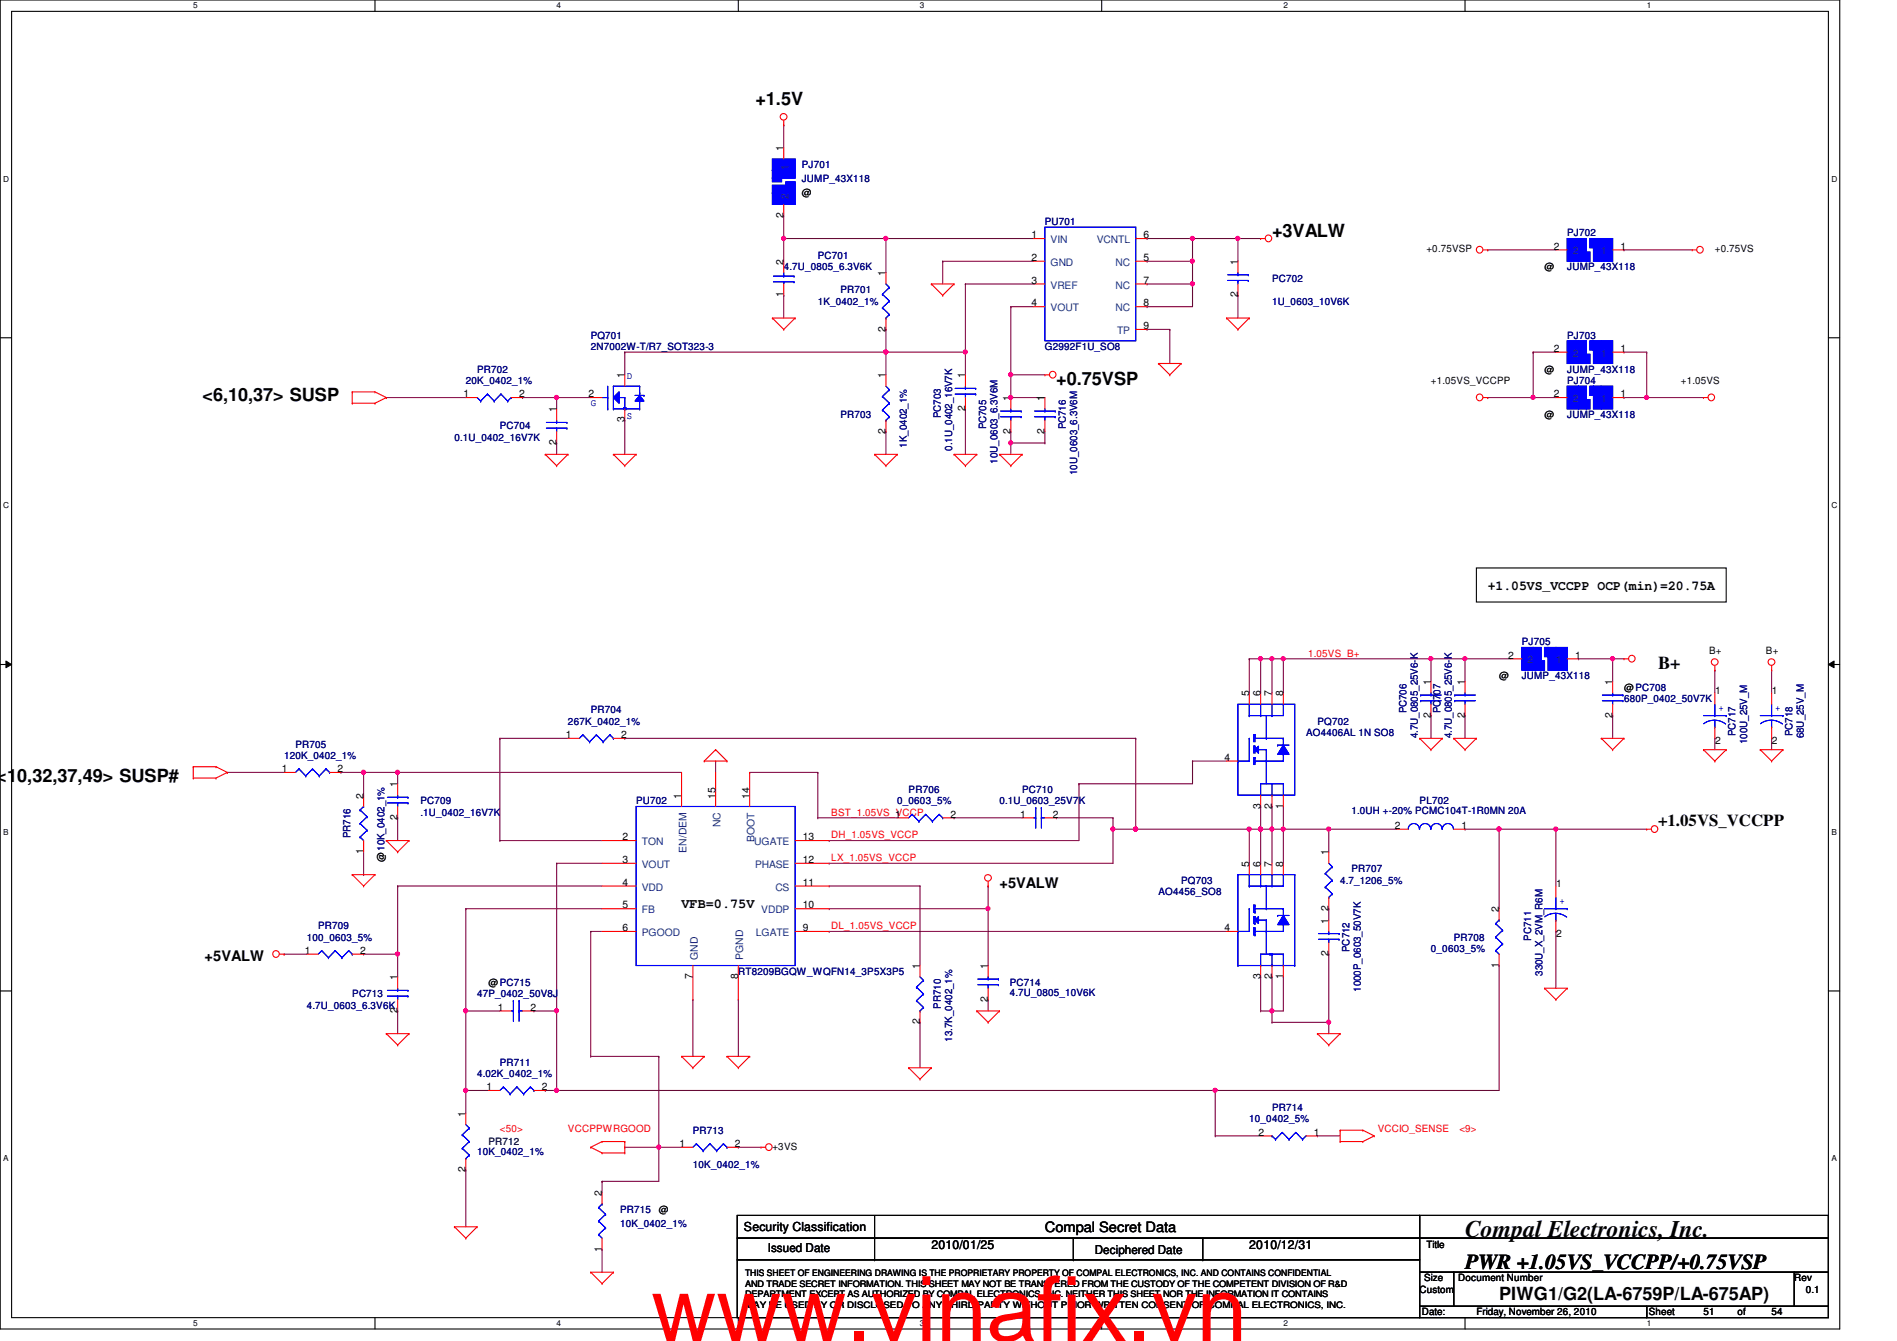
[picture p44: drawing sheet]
<svg xmlns="http://www.w3.org/2000/svg" width="297mm" height="210mm" viewBox="0 0 297 210" stroke-linecap="round" stroke-linejoin="round" font-family="sans-serif">
<defs><g id="words">
<text font-size="14.1" fill="#f00" x="102" y="209.9">www.vinafix.vn</text>
<text font-size="3.7" x="229.4" y="193.6">Compal Electronics, Inc.</text>
<text font-size="3.3" x="229.4" y="198.6">PWR +1.05VS_VCCPP/+0.75VSP</text>
<g font-size="2.8">
<text x="118.3" y="16.5">+1.5V</text>
<text x="199.2" y="37.1">+3VALW</text>
<text x="31.7" y="62.7">&lt;6,10,37&gt; SUSP</text>
<text x="165.4" y="60.2">+0.75VSP</text>
<text x="259.6" y="104.6">B+</text>
<text x="-.5" y="122.5">&lt;10,32,37,49&gt; SUSP#</text>
<text x="234.7" y="203.5">PIWG1/G2(LA-6759P/LA-675AP)</text>
</g>
<text font-size="2.6" x="259.6" y="129.3">+1.05VS_VCCPP</text>
<g font-size="2.3">
<text x="156.5" y="139">+5VALW</text>
<text x="32" y="150.4">+5VALW</text>
</g>
<text font-size="2.2" x="163.6" y="192.8">Compal Secret Data</text>
<g font-size="2.1">
<text x="233" y="92.4">+1.05VS_VCCPP OCP(min)=20.75A</text>
<text x="106.7" y="142.2">VFB=0.75V</text>
</g>
<g font-size="1.9">
<text x="116.5" y="192.7">Security Classification</text>
<text x="120.2" y="196">Issued Date</text>
<text x="145.8" y="195.6">2010/01/25</text>
<text x="171.4" y="196.2">Deciphered Date</text>
<text x="195.6" y="195.6">2010/12/31</text>
</g>
<g font-size="1.6">
<text x="122.7" y="23.7" transform="rotate(-90 122.7 23.7)">1</text>
<text x="122.7" y="34.1" transform="rotate(-90 122.7 34.1)">2</text>
<text x="125.6" y="30.6">@</text>
<text x="122.7" y="41.4" transform="rotate(-90 122.7 41.4)">2</text>
<text x="161.5" y="40.9">2</text>
<text x="161.5" y="37.3">1</text>
<text x="179.1" y="40.9">5</text>
<text x="179.1" y="37.3">6</text>
<text x="193.8" y="41.4" transform="rotate(-90 193.8 41.4)">1</text>
<text x="223.3" y="39.5">+0.75VSP</text>
<text x="243.3" y="39.1">2</text>
<text x="253.7" y="39.1">1</text>
<text x="268.5" y="39.5">+0.75VS</text>
<text x="122.7" y="46.6" transform="rotate(-90 122.7 46.6)">1</text>
<text x="138.7" y="43.2" transform="rotate(-90 138.7 43.2)">1</text>
<text x="161.5" y="48">4</text>
<text x="161.5" y="44.4">3</text>
<text x="179.1" y="44.4">7</text>
<text x="179.1" y="48">8</text>
<text x="193.8" y="46.6" transform="rotate(-90 193.8 46.6)">2</text>
<text x="241.8" y="42.3">@</text>
<text x="138.7" y="51.9" transform="rotate(-90 138.7 51.9)">2</text>
<text x="179.1" y="51.5">9</text>
<text x="97.8" y="59.2" transform="rotate(-90 97.8 59.2)">1</text>
<text x="138.7" y="59.2" transform="rotate(-90 138.7 59.2)">1</text>
<text x="151.1" y="59.2" transform="rotate(-90 151.1 59.2)">1</text>
<text x="241.8" y="58.3">@</text>
<text x="243.3" y="55.1">2</text>
<text x="253.7" y="55.1">1</text>
<text x="72.6" y="62.2">1</text>
<text x="81.3" y="62.2">2</text>
<text x="87.1" y="64.6" transform="rotate(-90 87.1 64.6)">1</text>
<text x="92.2" y="62.2">2</text>
<text x="151.1" y="64.3" transform="rotate(-90 151.1 64.3)">2</text>
<text x="158.2" y="62.8" transform="rotate(-90 158.2 62.8)">1</text>
<text x="163.6" y="62.8" transform="rotate(-90 163.6 62.8)">1</text>
<text x="224.1" y="60.1">+1.05VS_VCCPP</text>
<text x="241.8" y="65.4">@</text>
<text x="243.3" y="62.2">2</text>
<text x="253.7" y="62.2">1</text>
<text x="263.2" y="60.1">+1.05VS</text>
<text x="87.1" y="69.7" transform="rotate(-90 87.1 69.7)">2</text>
<text x="97.8" y="66.1" transform="rotate(-90 97.8 66.1)">3</text>
<text x="138.7" y="67.9" transform="rotate(-90 138.7 67.9)">2</text>
<text x="158.2" y="67.9" transform="rotate(-90 158.2 67.9)">2</text>
<text x="163.6" y="67.9" transform="rotate(-90 163.6 67.9)">2</text>
<text x="224" y="107.2" transform="rotate(-90 224 107.2)">1</text>
<text x="229.4" y="107.2" transform="rotate(-90 229.4 107.2)">1</text>
<text x="234.7" y="106.3">@</text>
<text x="236.2" y="103.1">2</text>
<text x="246.6" y="103.1">1</text>
<text x="252.5" y="107.2" transform="rotate(-90 252.5 107.2)">1</text>
<text x="267.6" y="102.4">B+</text>
<text x="276.5" y="102.4">B+</text>
<text x="195.6" y="109" transform="rotate(-90 195.6 109)">5</text>
<text x="197.4" y="109" transform="rotate(-90 197.4 109)">6</text>
<text x="199.1" y="109" transform="rotate(-90 199.1 109)">7</text>
<text x="200.9" y="109" transform="rotate(-90 200.9 109)">8</text>
<text x="224" y="112.4" transform="rotate(-90 224 112.4)">2</text>
<text x="229.4" y="112.4" transform="rotate(-90 229.4 112.4)">2</text>
<text x="252.5" y="112.4" transform="rotate(-90 252.5 112.4)">2</text>
<text x="254.3" y="108.1">@PC708</text>
<text x="268.6" y="108.6">1</text>
<text x="277.4" y="108.6">1</text>
<text x="88.6" y="115.5">1</text>
<text x="97.3" y="115.5">2</text>
<text x="191.7" y="119.1">4</text>
<text x="268.6" y="116.5">2</text>
<text x="277.4" y="116.5">2</text>
<text x="44.2" y="120.9">1</text>
<text x="52.8" y="120.9">2</text>
<text x="56.9" y="125" transform="rotate(-90 56.9 125)">2</text>
<text x="62.2" y="123.2" transform="rotate(-90 62.2 123.2)">1</text>
<text x="106.7" y="125" transform="rotate(-90 106.7 125)">1</text>
<text x="112" y="125" transform="rotate(-90 112 125)">15</text>
<text x="117.3" y="125" transform="rotate(-90 117.3 125)">14</text>
<text x="62.2" y="128.4" transform="rotate(-90 62.2 128.4)">2</text>
<text x="97.5" y="131.5">2</text>
<text x="125.7" y="131.5">13</text>
<text x="140.2" y="128">1</text>
<text x="148.8" y="128">2</text>
<text x="159.7" y="128">1</text>
<text x="164.8" y="128">2</text>
<text x="197.4" y="126.6" transform="rotate(-90 197.4 126.6)">3</text>
<text x="199.1" y="126.6" transform="rotate(-90 199.1 126.6)">2</text>
<text x="200.9" y="126.6" transform="rotate(-90 200.9 126.6)">1</text>
<text x="218.4" y="129.8">2</text>
<text x="228.9" y="129.8">1</text>
<text x="56.9" y="133.7" transform="rotate(-90 56.9 133.7)">1</text>
<text x="60.2" y="135" transform="rotate(-90 60.2 135)">@10K_0402_1%</text>
<text x="97.5" y="135.1">3</text>
<text x="125.7" y="135.1">12</text>
<text x="195.6" y="135.7" transform="rotate(-90 195.6 135.7)">5</text>
<text x="197.4" y="135.7" transform="rotate(-90 197.4 135.7)">6</text>
<text x="199.1" y="135.7" transform="rotate(-90 199.1 135.7)">7</text>
<text x="200.9" y="135.7" transform="rotate(-90 200.9 135.7)">8</text>
<text x="208" y="133.9" transform="rotate(-90 208 133.9)">1</text>
<text x="97.5" y="138.6">4</text>
<text x="97.5" y="142.2">5</text>
<text x="125.7" y="138.6">11</text>
<text x="125.7" y="142.2">10</text>
<text x="208" y="142.6" transform="rotate(-90 208 142.6)">2</text>
<text x="234.7" y="142.8" transform="rotate(-90 234.7 142.8)">2</text>
<text x="243.7" y="138.9">1</text>
<text x="47.7" y="149.3">1</text>
<text x="56.4" y="149.3">2</text>
<text x="97.5" y="145.8">6</text>
<text x="125.7" y="145.8">9</text>
<text x="191.7" y="145.8">4</text>
<text x="208" y="149.7" transform="rotate(-90 208 149.7)">2</text>
<text x="208" y="144.6" transform="rotate(-90 208 144.6)">1</text>
<text x="243.7" y="146.7">2</text>
<text x="62.2" y="153.5" transform="rotate(-90 62.2 153.5)">1</text>
<text x="76.5" y="154.3">@PC715</text>
<text x="108.5" y="153.2" transform="rotate(-90 108.5 153.2)">7</text>
<text x="115.6" y="153.2" transform="rotate(-90 115.6 153.2)">8</text>
<text x="144" y="151.7" transform="rotate(-90 144 151.7)">1</text>
<text x="154.7" y="151.7" transform="rotate(-90 154.7 151.7)">1</text>
<text x="197.4" y="153.2" transform="rotate(-90 197.4 153.2)">3</text>
<text x="199.1" y="153.2" transform="rotate(-90 199.1 153.2)">2</text>
<text x="200.9" y="153.2" transform="rotate(-90 200.9 153.2)">1</text>
<text x="234.7" y="151.5" transform="rotate(-90 234.7 151.5)">1</text>
<text x="62.2" y="158.6" transform="rotate(-90 62.2 158.6)">2</text>
<text x="77.9" y="158.2">1</text>
<text x="83.1" y="158.2">2</text>
<text x="144" y="160.4" transform="rotate(-90 144 160.4)">2</text>
<text x="154.7" y="156.8" transform="rotate(-90 154.7 156.8)">2</text>
<text x="76.2" y="170.6">1</text>
<text x="84.8" y="170.6">2</text>
<text x="72.9" y="174.8" transform="rotate(-90 72.9 174.8)">1</text>
<text x="106.4" y="179.5">1</text>
<text x="115.1" y="179.5">2</text>
<text x="120.9" y="180">+3VS</text>
<text x="197.1" y="177.8">2</text>
<text x="205.7" y="177.8">1</text>
<text x="72.9" y="183.5" transform="rotate(-90 72.9 183.5)">2</text>
<text x="94.2" y="187.2" transform="rotate(-90 94.2 187.2)">2</text>
<text x="103.2" y="189.9">@</text>
<text x="94.2" y="195.9" transform="rotate(-90 94.2 195.9)">1</text>
<text x="223.3" y="195.4">Title</text>
<text x="222.3" y="202.4">Custom</text>
<text x="223" y="200.6">Size</text>
<text x="228.3" y="200.6">Document Number</text>
<text x="281" y="200.6">Rev</text>
<text x="282.7" y="202.4">0.1</text>
<text x="222.6" y="205.9">Date:</text>
<text x="231.2" y="205.9">Friday, November 26, 2010</text>
<text x="258.2" y="205.9">Sheet</text>
<text x="266.7" y="205.9">51</text>
<text x="272.1" y="205.9">of</text>
<text x="277.4" y="205.9">54</text>
</g>
<g font-size="1.6" fill="#004080">
<text x="123.5" y="26.7" transform="rotate(-90 123.5 26.7)">1</text>
<text x="123.5" y="31.1" transform="rotate(-90 123.5 31.1)">2</text>
<text x="164.5" y="41.6">GND</text>
<text x="164.5" y="38.1">VIN</text>
<text x="171.7" y="38.1">VCNTL</text>
<text x="174.7" y="41.6">NC</text>
<text x="246.3" y="39.8">2</text>
<text x="250.7" y="39.8">1</text>
<text x="164.5" y="45.2">VREF</text>
<text x="174.7" y="45.2">NC</text>
<text x="164.5" y="48.7">VOUT</text>
<text x="174.7" y="48.7">NC</text>
<text x="174.9" y="52.3">TP</text>
<text x="246.3" y="55.8">2</text>
<text x="250.7" y="55.8">1</text>
<text x="246.3" y="62.9">2</text>
<text x="250.7" y="62.9">1</text>
<text x="239.2" y="103.8">2</text>
<text x="243.6" y="103.8">1</text>
<text x="112.8" y="129.5" transform="rotate(-90 112.8 129.5)">NC</text>
<text x="118.1" y="131.8" transform="rotate(-90 118.1 131.8)">BOOT</text>
<text x="100.5" y="135.8">VOUT</text>
<text x="100.5" y="132.3">TON</text>
<text x="107.5" y="133.5" transform="rotate(-90 107.5 133.5)">EN/DEM</text>
<text x="118.1" y="132.3">UGATE</text>
<text x="118.2" y="135.8">PHASE</text>
<text x="100.5" y="139.4">VDD</text>
<text x="100.5" y="143">FB</text>
<text x="119.2" y="143">VDDP</text>
<text x="121.4" y="139.4">CS</text>
<text x="100.5" y="146.5">PGOOD</text>
<text x="118.4" y="146.5">LGATE</text>
<text x="109.3" y="150.2" transform="rotate(-90 109.3 150.2)">GND</text>
<text x="116.4" y="150.2" transform="rotate(-90 116.4 150.2)">PGND</text>
</g>
<g font-size="1.6" fill="#000080">
<text x="125.6" y="26.3">PJ701</text>
<text x="125.6" y="28.4">JUMP_43X118</text>
<text x="163.6" y="35.2">PU701</text>
<text x="128.1" y="40.6">PC701</text>
<text x="245.4" y="37">PJ702</text>
<text x="122.7" y="42.3">4.7U_0805_6.3V6K</text>
<text x="128.1" y="47.7">1K_0402_1%</text>
<text x="131.6" y="45.9">PR701</text>
<text x="199.2" y="44.1">PC702</text>
<text x="199.2" y="47.7">1U_0603_10V6K</text>
<text x="245.4" y="42.3">JUMP_43X118</text>
<text x="92.5" y="53">PQ701</text>
<text x="245.4" y="53">PJ703</text>
<text x="74.7" y="58.3">PR702</text>
<text x="92.5" y="54.8">2N7002W-T/R7_SOT323-3</text>
<text x="163.6" y="54.8">G2992F1U_SO8</text>
<text x="245.4" y="58.3">JUMP_43X118</text>
<text x="72.9" y="60.1">20K_0402_1%</text>
<text x="131.6" y="65.4">PR703</text>
<text x="147.3" y="65.4" transform="rotate(-90 147.3 65.4)">PC703</text>
<text x="245.4" y="60.1">PJ704</text>
<text x="245.4" y="65.4">JUMP_43X118</text>
<text x="71.2" y="69">0.1U_0402_16V7K</text>
<text x="78.3" y="67.2">PC704</text>
<text x="142" y="70.1" transform="rotate(-90 142 70.1)">1K_0402_1%</text>
<text x="149.1" y="70.6" transform="rotate(-90 149.1 70.6)">0.1U_0402_16V7K</text>
<text x="154.4" y="67.2" transform="rotate(-90 154.4 67.2)">PC705</text>
<text x="166.9" y="67.2" transform="rotate(-90 166.9 67.2)">PC716</text>
<text x="156.2" y="72.6" transform="rotate(-90 156.2 72.6)">10U_0603_6.3V6M</text>
<text x="168.7" y="74.3" transform="rotate(-90 168.7 74.3)">10U_0603_6.3V6M</text>
<text x="238.3" y="101">PJ705</text>
<text x="238.3" y="106.3">JUMP_43X118</text>
<text x="88.9" y="113.5">267K_0402_1%</text>
<text x="92.5" y="111.7">PR704</text>
<text x="206.3" y="113.5">PQ702</text>
<text x="220.2" y="111.7" transform="rotate(-90 220.2 111.7)">PC706</text>
<text x="225.5" y="111.7" transform="rotate(-90 225.5 111.7)">PC707</text>
<text x="254.3" y="109.9">680P_0402_50V7K</text>
<text x="44.5" y="118.8">120K_0402_1%</text>
<text x="46.3" y="117">PR705</text>
<text x="204.5" y="115.2">AO4406AL 1N SO8</text>
<text x="222" y="115.6" transform="rotate(-90 222 115.6)">4.7U_0805_25V6-K</text>
<text x="227.3" y="115.6" transform="rotate(-90 227.3 115.6)">4.7U_0805_25V6-K</text>
<text x="271.8" y="115.2" transform="rotate(-90 271.8 115.2)">PC717</text>
<text x="273.6" y="116.5" transform="rotate(-90 273.6 116.5)">100U_25V_M</text>
<text x="280.7" y="115.2" transform="rotate(-90 280.7 115.2)">PC718</text>
<text x="282.4" y="115.6" transform="rotate(-90 282.4 115.6)">68U_25V_M</text>
<text x="65.8" y="125.9">PC709</text>
<text x="99.6" y="125.9">PU702</text>
<text x="140.5" y="125.9">0_0603_5%</text>
<text x="142.3" y="124.1">PR706</text>
<text x="156.5" y="125.9">0.1U_0603_25V7K</text>
<text x="160.1" y="124.1">PC710</text>
<text x="222.3" y="125.9">PL702</text>
<text x="54.9" y="131.2" transform="rotate(-90 54.9 131.2)">PR716</text>
<text x="65.8" y="127.7">.1U_0402_16V7K</text>
<text x="211.6" y="127.3">1.0UH +-20% PCMC104T-1R0MN 20A</text>
<text x="211.6" y="136.6">PR707</text>
<text x="181.4" y="140.1">AO4456_SO8</text>
<text x="185" y="138.3">PQ703</text>
<text x="209.8" y="138.3">4.7_1206_5%</text>
<text x="48" y="147.2">100_0603_5%</text>
<text x="49.8" y="145.5">PR709</text>
<text x="211.3" y="149" transform="rotate(-90 211.3 149)">PC712</text>
<text x="224.1" y="149">0_0603_5%</text>
<text x="227.6" y="147.2">PR708</text>
<text x="239.8" y="147.2" transform="rotate(-90 239.8 147.2)">PC711</text>
<text x="115.6" y="152.6">RT8209BGQW_WQFN14_3P5X3P5</text>
<text x="158.1" y="154.3">PC714</text>
<text x="158.1" y="156">4.7U_0805_10V6K</text>
<text x="213.1" y="155.2" transform="rotate(-90 213.1 155.2)">1000P_0603_50V7K</text>
<text x="241.6" y="152.7" transform="rotate(-90 241.6 152.7)">330U_X_2VM_R6M</text>
<text x="48" y="157.9">4.7U_0603_6.3V6K</text>
<text x="55.2" y="156.1">PC713</text>
<text x="74.7" y="156.1">47P_0402_50V8J</text>
<text x="147.3" y="157.9" transform="rotate(-90 147.3 157.9)">PR710</text>
<text x="78.3" y="166.8">PR711</text>
<text x="149.1" y="163" transform="rotate(-90 149.1 163)">13.7K_0402_1%</text>
<text x="74.7" y="168.6">4.02K_0402_1%</text>
<text x="199.2" y="173.9">PR714</text>
<text x="108.5" y="177.5">PR713</text>
<text x="195.6" y="175.7">10_0402_5%</text>
<text x="74.7" y="180.8">10K_0402_1%</text>
<text x="108.5" y="182.8">10K_0402_1%</text>
<text x="97.1" y="189.9">PR715</text>
<text x="97.1" y="192">10K_0402_1%</text>
</g>
<g font-size="1.6" fill="#00f">
<text x="98.2" y="59.4">D</text>
<text x="92.5" y="63.6">G</text>
<text x="98.2" y="65.6">S</text>
<text x="269.1" y="111.3">+</text>
<text x="278" y="111.3">+</text>
<text x="244.2" y="141.5">+</text>
</g>
<g font-size="1.6" fill="#f00">
<text x="204.8" y="102.8">1.05VS_B+</text>
<text x="130.2" y="131.2">DH_1.05VS_VCCP</text>
<text x="130.2" y="127.7">BST_1.05VS_VCCP</text>
<text x="130.2" y="134.8">LX_1.05VS_VCCP</text>
<text x="130.2" y="145.5">DL_1.05VS_VCCP</text>
<text x="78.3" y="177.1">&lt;50&gt;</text>
<text x="88.9" y="177.1">VCCPPWRGOOD</text>
<text x="215.7" y="177.1">VCCIO_SENSE</text>
<text x="228.5" y="177.1">&lt;9&gt;</text>
</g>
<text font-size="1.6" fill="#004040" x="76.5" y="179.2">PR712</text>
<g font-size="1.4">
<text x="116.7" y="199.7">THIS SHEET OF ENGINEERING DRAWING IS THE PROPRIETARY PROPERTY OF COMPAL ELECTRONICS, INC. AND CONTAINS CONFIDENTIAL</text>
<text x="116.7" y="201.4">AND TRADE SECRET INFORMATION. THIS SHEET MAY NOT BE TRANSFERED FROM THE CUSTODY OF THE COMPETENT DIVISION OF R&amp;D</text>
<text x="116.7" y="203">DEPARTMENT EXCEPT AS AUTHORIZED BY COMPAL ELECTRONICS, INC. NEITHER THIS SHEET NOR THE INFORMATION IT CONTAINS</text>
<text x="116.7" y="204.7">MAY BE USED BY OR DISCLOSED TO ANY THIRD PARTY WITHOUT PRIOR WRITTEN CONSENT OF COMPAL ELECTRONICS, INC.</text>
</g>
<g font-size="1.3">
<text x="30.3" y="1.3">5</text>
<text x="87.2" y="1.3">4</text>
<text x="144.1" y="1.3">3</text>
<text x="201" y="1.3">2</text>
<text x="257.8" y="1.3">1</text>
<text x=".5" y="28.4">D</text>
<text x="286.8" y="28.4">D</text>
<text x=".5" y="79.5">C</text>
<text x="286.8" y="79.5">C</text>
<text x=".5" y="130.7">B</text>
<text x="286.8" y="130.7">B</text>
<text x=".5" y="181.8">A</text>
<text x="286.8" y="181.8">A</text>
<text x="30.3" y="207.6">5</text>
<text x="87.2" y="207.6">4</text>
<text x="144.1" y="207.6">3</text>
<text x="201" y="207.6">2</text>
<text x="257.8" y="207.6">1</text>
</g>
</g></defs>
<path d="M0 0h288.1v208h-288.1zM1.8 1.8h284.5v204.4h-284.5z" fill="none" stroke="#000" stroke-width=".17"/>
<g fill="#fff">
<path d="M30.3 .2h.6v1.4h-.6z"/>
<path d="M30.3 206.4h.6v1.4h-.6z"/>
</g>
<path d="M58.7 0v1.8M58.7 206.2v1.8" fill="none" stroke="#000" stroke-width=".17"/>
<g fill="#fff">
<path d="M87.2 .2h.6v1.4h-.6z"/>
<path d="M87.2 206.4h.6v1.4h-.6z"/>
</g>
<path d="M115.6 0v1.8M115.6 206.2v1.8" fill="none" stroke="#000" stroke-width=".17"/>
<g fill="#fff">
<path d="M144.1 .2h.6v1.4h-.6z"/>
<path d="M144.1 206.4h.6v1.4h-.6z"/>
</g>
<path d="M172.5 0v1.8M172.5 206.2v1.8" fill="none" stroke="#000" stroke-width=".17"/>
<g fill="#fff">
<path d="M201 .2h.6v1.4h-.6z"/>
<path d="M201 206.4h.6v1.4h-.6z"/>
</g>
<path d="M229.4 0v1.8M229.4 206.2v1.8" fill="none" stroke="#000" stroke-width=".17"/>
<g fill="#fff">
<path d="M257.8 .2h.7v1.4h-.7z"/>
<path d="M257.8 206.4h.7v1.4h-.7z"/>
<path d="M.5 27.3h.9v1.4h-.9z"/>
<path d="M286.8 27.3h.9v1.4h-.9z"/>
<path d="M.5 78.4h.9v1.4h-.9z"/>
<path d="M286.8 78.4h.9v1.4h-.9z"/>
</g>
<path d="M0 52.9h1.8M286.3 52.9h1.8" fill="none" stroke="#000" stroke-width=".17"/>
<g fill="#fff">
<path d="M.5 129.5h.8v1.4h-.8z"/>
<path d="M286.8 129.5h.8v1.4h-.8z"/>
</g>
<path d="M0 104h1.8M286.3 104h1.8" fill="none" stroke="#000" stroke-width=".17"/>
<path d="M.9 103.5l.9 .5-.9 .5zM286.3 104l.9-.5v1z" fill="#000"/>
<path d="M.9 103.5l.9 .5-.9 .5zM286.3 104l.9-.5v1z" fill="none" stroke="#000" stroke-width=".16"/>
<g fill="#fff">
<path d="M.5 180.6h.8v1.4h-.8z"/>
<path d="M286.8 180.6h.8v1.4h-.8z"/>
</g>
<path d="M0 155.1h1.8M286.3 155.1h1.8" fill="none" stroke="#000" stroke-width=".17"/>
<g fill="none" stroke="#800040" stroke-width=".17">
<path d="M87.2 135.1h.1M87.2 135.1h7.1M129.8 138.7h.1M129.8 138.7h14.3M144.1 138.7h.1M144.1 138.7v12.4M149.4 128h.1M149.4 128h10.7M168.9 122.7h.1M168.9 122.7v8.9M243.6 129.8h.1M243.6 129.8v8.9"/>
<path d="M72.9 142.2h.1M72.9 142.2v16M72.9 142.2h21.4M115.6 156.5h.1M115.6 156.5v8.9M154.7 156.5h.1M154.7 156.5v1.7M243.6 145.8h.1M243.6 145.8v8.9M190.3 170.7h.1M190.3 170.7h44.4"/>
</g>
<circle cx="190.3" cy="170.7" r=".32" fill="#f0f"/>
<circle cx="190.3" cy="170.7" r=".32" fill="none" stroke="#f0f" stroke-width=".17"/>
<path d="M78.3 115.6h.1M78.3 115.6v16M78.3 115.6h10.6M174.3 129.8h.1M174.3 129.8h3.5" fill="none" stroke="#800040" stroke-width=".17"/>
<circle cx="177.8" cy="129.8" r=".32" fill="#f0f"/>
<circle cx="177.8" cy="129.8" r=".32" fill="none" stroke="#f0f" stroke-width=".17"/>
<circle cx="174.3" cy="129.8" r=".32" fill="#f0f"/>
<circle cx="174.3" cy="129.8" r=".32" fill="none" stroke="#f0f" stroke-width=".17"/>
<path d="M177.8 115.6h.1M177.8 115.6v14.2M129.8 135.1h.1M174.3 129.8h.1M174.3 129.8v5.3h-44.5" fill="none" stroke="#800040" stroke-width=".17"/>
<circle cx="177.8" cy="129.8" r=".32" fill="#f0f"/>
<circle cx="177.8" cy="129.8" r=".32" fill="none" stroke="#f0f" stroke-width=".17"/>
<path d="M97.8 115.6h.1M97.8 115.6h80M78.3 131.6h.1M78.3 131.6h16M72.9 170.7h.1M72.9 170.7h3.6M72.9 170.7v3.5" fill="none" stroke="#800040" stroke-width=".17"/>
<circle cx="72.9" cy="170.7" r=".32" fill="#f0f"/>
<circle cx="72.9" cy="170.7" r=".32" fill="none" stroke="#f0f" stroke-width=".17"/>
<path d="M62.3 158.2h.1M62.3 149.4h.1M62.3 149.4v3.5M62.3 158.2v3.6M72.9 183.1h.1M72.9 183.1v8.9" fill="none" stroke="#800040" stroke-width=".17"/>
<circle cx="62.2" cy="149.3" r=".32" fill="#f0f"/>
<circle cx="62.2" cy="149.3" r=".32" fill="none" stroke="#f0f" stroke-width=".17"/>
<g fill="none" stroke="#800040" stroke-width=".17">
<path d="M229.4 103.1h.1M229.4 103.1v3.6M252.5 103.1h.1M252.5 103.1h1.8M62.3 138.7h.1M62.3 120.9h.1M62.3 138.7h32M62.3 138.7v10.7h-5.4M62.3 120.9h44.4M87.2 135.1h.1M87.2 135.1v23.1h-3.6M129.8 131.6h.1"/>
<path d="M129.8 131.6h39.1M44.5 149.4h.1M44.5 149.4h3.5M56.9 149.4h.1M72.9 158.2h.1M72.9 158.2h5.4M83.6 158.2h.1M154.7 142.2h.1M154.7 142.2v8.9"/>
</g>
<circle cx="62.2" cy="120.9" r=".32" fill="#f0f"/>
<circle cx="62.2" cy="120.9" r=".32" fill="none" stroke="#f0f" stroke-width=".17"/>
<path d="M229.4 103.1h.1M229.4 103.1h7.1M35.6 120.9h.1M35.6 120.9h8.9M62.3 120.9h.1M62.3 120.9v1.8M117.4 120.9h.1M117.4 120.9h10.7M128.1 120.9h.1M128.1 120.9v7.1" fill="none" stroke="#800040" stroke-width=".17"/>
<circle cx="229.4" cy="103.1" r=".32" fill="#f0f"/>
<circle cx="229.4" cy="103.1" r=".32" fill="none" stroke="#f0f" stroke-width=".17"/>
<path d="M56.9 120.9h.1M56.9 120.9h5.4M229.4 129.8h.1M229.4 129.8h5.3M234.7 151.1h.1M234.7 151.1v19.6" fill="none" stroke="#800040" stroke-width=".17"/>
<circle cx="56.9" cy="120.9" r=".32" fill="#f0f"/>
<circle cx="56.9" cy="120.9" r=".32" fill="none" stroke="#f0f" stroke-width=".17"/>
<path d="M62.3 128h.1M62.3 128v3.6M129.8 142.2h.1M129.8 142.2h24.9" fill="none" stroke="#800040" stroke-width=".17"/>
<circle cx="154.7" cy="142.2" r=".32" fill="#f0f"/>
<circle cx="154.7" cy="142.2" r=".32" fill="none" stroke="#f0f" stroke-width=".17"/>
<path d="M72.9 158.2h.1M72.9 158.2v12.5" fill="none" stroke="#800040" stroke-width=".17"/>
<circle cx="72.9" cy="158.2" r=".32" fill="#f0f"/>
<circle cx="72.9" cy="158.2" r=".32" fill="none" stroke="#f0f" stroke-width=".17"/>
<path d="M87.2 158.2h.1M87.2 158.2v12.5" fill="none" stroke="#800040" stroke-width=".17"/>
<circle cx="87.1" cy="158.2" r=".32" fill="#f0f"/>
<circle cx="87.1" cy="158.2" r=".32" fill="none" stroke="#f0f" stroke-width=".17"/>
<g fill="none" stroke="#800040" stroke-width=".17">
<path d="M128.1 128h.1M128.1 128h12.4M208.1 129.8h.1M208.1 129.8v3.5M129.8 145.8h.1M129.8 145.8h62.3M208.1 142.2h.1M208.1 142.2v1.8M85.4 170.7h.1M85.4 170.7h1.8M144.1 160h.1M144.1 160v7.1"/>
<path d="M208.1 160h.1M208.1 160v1.8"/>
</g>
<circle cx="208" cy="160" r=".32" fill="#f0f"/>
<circle cx="208" cy="160" r=".32" fill="none" stroke="#f0f" stroke-width=".17"/>
<path d="M252.5 103.1h.1M252.5 103.1v3.6M168.9 122.7h.1M168.9 122.7h17.8" fill="none" stroke="#800040" stroke-width=".17"/>
<circle cx="252.5" cy="103.1" r=".32" fill="#f0f"/>
<circle cx="252.5" cy="103.1" r=".32" fill="none" stroke="#f0f" stroke-width=".17"/>
<path d="M197.4 103.1h.1M197.4 103.1v5.4M224.1 103.1h.1M224.1 103.1h5.3M252.5 112h.1M252.5 112v3.6" fill="none" stroke="#800040" stroke-width=".17"/>
<circle cx="224" cy="103.1" r=".32" fill="#f0f"/>
<circle cx="224" cy="103.1" r=".32" fill="none" stroke="#f0f" stroke-width=".17"/>
<path d="M197.4 126.2h.1M197.4 126.2v3.6" fill="none" stroke="#800040" stroke-width=".17"/>
<circle cx="197.4" cy="129.8" r=".32" fill="#f0f"/>
<circle cx="197.4" cy="129.8" r=".32" fill="none" stroke="#f0f" stroke-width=".17"/>
<path d="M195.6 129.8h.1M195.6 129.8h1.8M199.2 126.2h.1M199.2 126.2v3.6M201 126.2h.1M201 126.2v3.6" fill="none" stroke="#800040" stroke-width=".17"/>
<circle cx="195.6" cy="129.8" r=".32" fill="#f0f"/>
<circle cx="195.6" cy="129.8" r=".32" fill="none" stroke="#f0f" stroke-width=".17"/>
<path d="M199.2 129.8h.1M199.2 129.8h1.8" fill="none" stroke="#800040" stroke-width=".17"/>
<circle cx="200.9" cy="129.8" r=".32" fill="#f0f"/>
<circle cx="200.9" cy="129.8" r=".32" fill="none" stroke="#f0f" stroke-width=".17"/>
<circle cx="199.1" cy="129.8" r=".32" fill="#f0f"/>
<circle cx="199.1" cy="129.8" r=".32" fill="none" stroke="#f0f" stroke-width=".17"/>
<path d="M197.4 152.9h.1M197.4 152.9v5.3M199.2 158.2h.1M199.2 158.2h1.8M199.2 158.2v1.8" fill="none" stroke="#800040" stroke-width=".17"/>
<circle cx="199.1" cy="158.2" r=".32" fill="#f0f"/>
<circle cx="199.1" cy="158.2" r=".32" fill="none" stroke="#f0f" stroke-width=".17"/>
<g fill="none" stroke="#800040" stroke-width=".17">
<path d="M186.7 119.1h.1M186.7 119.1h5.4M186.7 119.1v3.6M165.4 128h.1M165.4 128h8.9M197.4 129.8h.1M197.4 129.8h1.8M197.4 158.2h.1M199.2 152.9h.1M199.2 152.9v5.3h-1.8M201 152.9h.1M201 152.9v5.3"/>
<path d="M208.1 149.4h.1M208.1 149.4v10.6h-8.9M190.3 170.7h.1M190.3 177.8h.1M190.3 170.7v7.1M190.3 177.8h7.1M199.2 160h.1M206.3 177.8h.1M206.3 177.8h3.5"/>
</g>
<circle cx="197.4" cy="129.8" r=".32" fill="#f0f"/>
<circle cx="197.4" cy="129.8" r=".32" fill="none" stroke="#f0f" stroke-width=".17"/>
<path d="M234.7 129.8h.1M234.7 129.8h8.9" fill="none" stroke="#800040" stroke-width=".17"/>
<circle cx="234.7" cy="129.8" r=".32" fill="#f0f"/>
<circle cx="234.7" cy="129.8" r=".32" fill="none" stroke="#f0f" stroke-width=".17"/>
<path d="M87.2 170.7h.1M87.2 170.7h103.1" fill="none" stroke="#800040" stroke-width=".17"/>
<circle cx="87.1" cy="170.7" r=".32" fill="#f0f"/>
<circle cx="87.1" cy="170.7" r=".32" fill="none" stroke="#f0f" stroke-width=".17"/>
<path d="M234.7 129.8h.1M234.7 129.8v12.4" fill="none" stroke="#800040" stroke-width=".17"/>
<circle cx="234.7" cy="129.8" r=".32" fill="#f0f"/>
<circle cx="234.7" cy="129.8" r=".32" fill="none" stroke="#f0f" stroke-width=".17"/>
<path d="M197.4 129.8h.1M197.4 129.8v5.3M201 129.8h.1M201 129.8h17.7M208.1 129.8h.1" fill="none" stroke="#800040" stroke-width=".17"/>
<circle cx="208" cy="129.8" r=".32" fill="#f0f"/>
<circle cx="208" cy="129.8" r=".32" fill="none" stroke="#f0f" stroke-width=".17"/>
<path d="M201 103.1h.1M201 103.1h23.1M224.1 112h.1M224.1 103.1h.1M224.1 103.1v3.6M224.1 112v3.6M229.4 112h.1M229.4 112v3.6" fill="none" stroke="#800040" stroke-width=".17"/>
<circle cx="200.9" cy="103.1" r=".32" fill="#f0f"/>
<circle cx="200.9" cy="103.1" r=".32" fill="none" stroke="#f0f" stroke-width=".17"/>
<path d="M97.8 179.6h.1M97.8 179.6h8.9M103.2 179.6h.1" fill="none" stroke="#800040" stroke-width=".17"/>
<circle cx="103.1" cy="179.6" r=".32" fill="#f0f"/>
<circle cx="103.1" cy="179.6" r=".32" fill="none" stroke="#f0f" stroke-width=".17"/>
<path d="M243.6 129.8h.1M243.6 129.8h14.2M92.5 145.8h.1M92.5 145.8h1.8M92.5 145.8v19.6M92.5 165.4h.1M92.5 165.4h10.7M103.2 165.4h.1M103.2 165.4v14.2M115.6 179.6h.1M115.6 179.6h3.6" fill="none" stroke="#800040" stroke-width=".17"/>
<circle cx="243.6" cy="129.8" r=".32" fill="#f0f"/>
<circle cx="243.6" cy="129.8" r=".32" fill="none" stroke="#f0f" stroke-width=".17"/>
<g fill="none" stroke="#800040" stroke-width=".17">
<path d="M122.7 37.3h.1M122.7 37.3v3.6M138.7 37.3h.1M138.7 37.3h23.1M179.6 51.6h.1M179.6 51.6h3.6M183.2 51.6h.1M183.2 51.6v5.3M112.1 119.1h.1M112.1 119.1v1.8M174.3 128h.1M174.3 128v1.8"/>
<path d="M108.5 156.5h.1M108.5 156.5v8.9"/>
</g>
<circle cx="138.7" cy="37.3" r=".32" fill="#f0f"/>
<circle cx="138.7" cy="37.3" r=".32" fill="none" stroke="#f0f" stroke-width=".17"/>
<path d="M193.8 37.3h.1M193.8 37.3h3.6M122.7 46.2h.1M122.7 46.2v3.6M138.7 67.6h.1M138.7 67.6v3.5" fill="none" stroke="#800040" stroke-width=".17"/>
<circle cx="193.8" cy="37.3" r=".32" fill="#f0f"/>
<circle cx="193.8" cy="37.3" r=".32" fill="none" stroke="#f0f" stroke-width=".17"/>
<g fill="none" stroke="#800040" stroke-width=".17">
<path d="M179.6 37.3h.1M179.6 37.3h14.2M186.7 37.3h.1M186.7 37.3v3.6h-7.1M147.6 40.9h.1M147.6 40.9v3.5M147.6 40.9h14.2M179.6 48h.1M179.6 40.9h.1M179.6 44.4h.1M179.6 44.4h7.1M186.7 44.4h.1"/>
<path d="M186.7 44.4v3.6h-7.1M193.8 46.2h.1M193.8 46.2v3.6M151.2 64h.1M151.2 64v7.1"/>
</g>
<circle cx="186.7" cy="37.3" r=".32" fill="#f0f"/>
<circle cx="186.7" cy="37.3" r=".32" fill="none" stroke="#f0f" stroke-width=".17"/>
<path d="M138.7 51.6h.1M138.7 51.6v3.5M158.3 58.7h.1M158.3 58.7h5.3" fill="none" stroke="#800040" stroke-width=".17"/>
<circle cx="158.3" cy="58.6" r=".32" fill="#f0f"/>
<circle cx="158.3" cy="58.6" r=".32" fill="none" stroke="#f0f" stroke-width=".17"/>
<path d="M158.3 58.7h.1M158.3 58.7v3.5" fill="none" stroke="#800040" stroke-width=".17"/>
<circle cx="158.3" cy="62.2" r=".32" fill="#f0f"/>
<circle cx="158.3" cy="62.2" r=".32" fill="none" stroke="#f0f" stroke-width=".17"/>
<path d="M158.3 48h.1M158.3 48v10.7M186.7 40.9h.1M186.7 40.9v3.5" fill="none" stroke="#800040" stroke-width=".17"/>
<circle cx="186.7" cy="44.4" r=".32" fill="#f0f"/>
<circle cx="186.7" cy="44.4" r=".32" fill="none" stroke="#f0f" stroke-width=".17"/>
<circle cx="186.7" cy="40.9" r=".32" fill="#f0f"/>
<circle cx="186.7" cy="40.9" r=".32" fill="none" stroke="#f0f" stroke-width=".17"/>
<path d="M193.8 37.3h.1M193.8 37.3v3.6M97.8 55.1h.1M97.8 55.1v3.6M138.7 55.1h.1M138.7 55.1h12.5M97.8 65.8h.1M97.8 65.8v5.3" fill="none" stroke="#800040" stroke-width=".17"/>
<circle cx="151.1" cy="55.1" r=".32" fill="#f0f"/>
<circle cx="151.1" cy="55.1" r=".32" fill="none" stroke="#f0f" stroke-width=".17"/>
<circle cx="138.7" cy="55.1" r=".32" fill="#f0f"/>
<circle cx="138.7" cy="55.1" r=".32" fill="none" stroke="#f0f" stroke-width=".17"/>
<path d="M138.7 55.1h.1M138.7 55.1v3.6M151.2 44.4h.1M151.2 44.4h10.6M158.3 69.3h.1M158.3 69.3v1.8" fill="none" stroke="#800040" stroke-width=".17"/>
<circle cx="158.3" cy="69.3" r=".32" fill="#f0f"/>
<circle cx="158.3" cy="69.3" r=".32" fill="none" stroke="#f0f" stroke-width=".17"/>
<path d="M122.7 37.3h.1M122.7 37.3h16M138.7 37.3h.1M138.7 37.3v5.4M151.2 55.1h.1M151.2 44.4h.1M151.2 44.4v14.3" fill="none" stroke="#800040" stroke-width=".17"/>
<circle cx="122.7" cy="37.3" r=".32" fill="#f0f"/>
<circle cx="122.7" cy="37.3" r=".32" fill="none" stroke="#f0f" stroke-width=".17"/>
<path d="M158.3 48h.1M158.3 48h3.5M81.8 62.2h.1M81.8 62.2h5.4M87.2 69.3h.1M87.2 62.2h.1M87.2 62.2v1.8M87.2 69.3v1.8" fill="none" stroke="#800040" stroke-width=".17"/>
<circle cx="87.1" cy="62.2" r=".32" fill="#f0f"/>
<circle cx="87.1" cy="62.2" r=".32" fill="none" stroke="#f0f" stroke-width=".17"/>
<path d="M122.7 19.6h.1M122.7 19.6v3.5M122.7 37.3h.1M122.7 33.8v3.5M97.8 55.1h.1M97.8 55.1h40.9M60.5 62.2h.1M60.5 62.2h12.4M87.2 62.2h.1M87.2 62.2h5.3" fill="none" stroke="#800040" stroke-width=".17"/>
<circle cx="138.7" cy="55.1" r=".32" fill="#f0f"/>
<circle cx="138.7" cy="55.1" r=".32" fill="none" stroke="#f0f" stroke-width=".17"/>
<path d="M199.2 103.1h.1M199.2 103.1h1.8M201 103.1h.1M201 103.1v5.4M199.2 129.8h.1M199.2 129.8v5.3M201 129.8h.1M201 129.8v5.3" fill="none" stroke="#800040" stroke-width=".17"/>
<circle cx="199.1" cy="103.1" r=".32" fill="#f0f"/>
<circle cx="199.1" cy="103.1" r=".32" fill="none" stroke="#f0f" stroke-width=".17"/>
<path d="M197.4 103.1h.1M197.4 103.1h1.8M199.2 103.1h.1M199.2 103.1v5.4" fill="none" stroke="#800040" stroke-width=".17"/>
<circle cx="197.4" cy="103.1" r=".32" fill="#f0f"/>
<circle cx="197.4" cy="103.1" r=".32" fill="none" stroke="#f0f" stroke-width=".17"/>
<g fill="none" stroke="#800040" stroke-width=".17">
<path d="M233 39.1h.1M233 39.1h10.6M254.3 39.1h.1M254.3 39.1h10.7M254.3 55.1h.1M254.3 55.1h3.5M257.8 55.1h.1M257.8 55.1v7.1M195.6 103.1h.1M195.6 103.1v5.4M195.6 103.1h1.8M247.2 103.1h.1"/>
<path d="M247.2 103.1h5.3M177.8 129.8h.1M177.8 129.8h17.8M195.6 129.8h.1M195.6 129.8v5.3M103.2 179.6h.1M103.2 179.6v5.3h-8.9M94.3 184.9h.1M94.3 195.6h.1M94.3 184.9v1.8M94.3 195.6v3.5"/>
</g>
<circle cx="257.8" cy="62.2" r=".32" fill="#f0f"/>
<circle cx="257.8" cy="62.2" r=".32" fill="none" stroke="#f0f" stroke-width=".17"/>
<path d="M240.1 55.1h.1M240.1 55.1h3.5M240.1 55.1v7.1" fill="none" stroke="#800040" stroke-width=".17"/>
<circle cx="240" cy="62.2" r=".32" fill="#f0f"/>
<circle cx="240" cy="62.2" r=".32" fill="none" stroke="#f0f" stroke-width=".17"/>
<g fill="none" stroke="#800040" stroke-width=".17">
<path d="M158.3 62.2h.1M158.3 69.3h.1M158.3 67.6h.1M158.3 62.2h5.3M158.3 69.3h5.3M158.3 67.6v1.7M163.6 69.3h.1M163.6 67.6v1.7M233 62.2h.1M233 62.2h10.6M240.1 62.2h.1M254.3 62.2h.1"/>
<path d="M254.3 62.2h12.4M257.8 62.2h.1M268.5 115.6h.1M268.5 104.9h.1M268.5 104.9v3.6M268.5 115.6v1.7M277.4 115.6h.1M277.4 104.9h.1M277.4 104.9v3.6M277.4 115.6v1.7M53.4 120.9h.1M53.4 120.9h3.5"/>
<path d="M56.9 120.9h.1M56.9 136.9h.1M56.9 120.9v3.6M56.9 133.3v3.6M154.7 138.7h.1M154.7 138.7v3.5"/>
</g>
<g fill="none" stroke="#f00" stroke-width=".17">
<path d="M122.7 19.6h.1M122.7 18.8v.8M197.4 37.3h.1M197.4 37.3h.7M232.2 39.1h.8M233 39.1h.1M265 39.1h.1M265 39.1h.7M120.9 49.8h.1M120.9 49.8h3.6M120.9 49.8l1.8 1.8M122.7 51.6h.1"/>
<path d="M124.5 49.8h.1M124.5 49.8l-1.8 1.8M145.8 44.4h.1M145.8 44.4h3.6M145.8 44.4l1.8 1.8M147.6 46.2h.1M149.4 44.4h.1M149.4 44.4l-1.8 1.8M163.6 58.7h.1M163.6 58.7h.7M181.4 56.9h.1M181.4 56.9h3.6"/>
<path d="M181.4 56.9l1.8 1.8M183.2 58.7h.1M185 56.9h.1M185 56.9l-1.8 1.8M192.1 49.8h.1M192.1 49.8h3.5M192.1 49.8l1.7 1.8M193.8 51.6h.1M195.6 49.8h.1M195.6 49.8l-1.8 1.8M55.2 63.1h.1M55.2 61.3h.1"/>
<path d="M55.2 63.1h3.5M55.2 61.3v1.8M55.2 61.3h3.5M58.7 63.1h.1M58.7 61.3h.1M58.7 61.3l1.8 .9M60.5 62.2h.1M60.5 62.2l-1.8 .9M85.4 71.1h.1M85.4 71.1h3.5M85.4 71.1l1.8 1.8M87.2 72.9h.1"/>
<path d="M88.9 71.1h.1M88.9 71.1l-1.7 1.8M96.1 71.1h.1M96.1 71.1h3.5M96.1 71.1l1.7 1.8M97.8 72.9h.1M99.6 71.1h.1M99.6 71.1l-1.8 1.8M136.9 71.1h.1M136.9 71.1h3.6M136.9 71.1l1.8 1.8M138.7 72.9h.1"/>
<path d="M140.5 71.1h.1M140.5 71.1l-1.8 1.8M149.4 71.1h.1M149.4 71.1h3.5M149.4 71.1l1.8 1.8M151.2 72.9h.1M152.9 71.1h.1M152.9 71.1l-1.7 1.8M156.5 71.1h.1M156.5 71.1h3.6M156.5 71.1l1.8 1.8M158.3 72.9h.1"/>
<path d="M160.1 71.1h.1M160.1 71.1l-1.8 1.8M232.2 62.2h.8M233 62.2h.1M266.7 62.2h.1M266.7 62.2h.8M110.3 119.1h.1M110.3 119.1h3.5M112.1 117.3h.1M112.1 117.3l-1.8 1.8M112.1 117.3l1.7 1.8M113.8 119.1h.1"/>
<path d="M222.3 115.6h.1M222.3 115.6h3.5M222.3 115.6l1.8 1.7M224.1 117.3h.1M225.8 115.6h.1M225.8 115.6l-1.7 1.7M227.6 115.6h.1M227.6 115.6h3.6M227.6 115.6l1.8 1.7M229.4 117.3h.1M231.2 115.6h.1M231.2 115.6l-1.8 1.7"/>
<path d="M250.7 115.6h.1M250.7 115.6h3.6M250.7 115.6l1.8 1.7M252.5 117.3h.1M254.3 115.6h.1M254.3 103.1h.1M254.3 115.6l-1.8 1.7M254.3 103.1h.7M266.7 117.3h.1M266.7 117.3h3.6M266.7 117.3l1.8 1.8M268.5 104.9h.1"/>
<path d="M268.5 119.1h.1M268.5 104.2v.7M270.3 117.3h.1M270.3 117.3l-1.8 1.8M275.6 117.3h.1M275.6 117.3h3.6M275.6 117.3l1.8 1.8M277.4 104.9h.1M277.4 119.1h.1M277.4 104.2v.7M279.2 117.3h.1M279.2 117.3l-1.8 1.8"/>
<path d="M30.3 121.8h.1M30.3 120h.1M30.3 121.8h3.5M30.3 120v1.8M30.3 120h3.5M33.8 121.8h.1M33.8 120h.1M33.8 120l1.8 .9M35.6 120.9h.1M35.6 120.9l-1.8 .9M55.2 136.9h.1M55.2 136.9h3.5"/>
<path d="M55.2 136.9l1.7 1.8M56.9 138.7h.1M56.9 124.5v1.7M56.9 131.6v1.7M58.7 136.9h.1M58.7 136.9l-1.8 1.8M60.5 131.6h.1M60.5 131.6h3.5M60.5 131.6l1.8 1.7M62.3 133.3h.1M64 131.6h.1M64 131.6l-1.7 1.7"/>
<path d="M94.3 131.6h5.3M94.3 135.1h5.3M94.3 138.7h5.3M106.7 120.9v5.3M112.1 120.9v5.3M117.4 120.9v5.3M124.5 131.6h5.3M124.5 135.1h5.3M124.5 138.7h5.3M154.7 138.7h.1M154.7 138v.7M160.1 128h1.7"/>
<path d="M163.6 128h1.8M257.8 129.8h.1M257.8 129.8h.8M43.8 149.4h.7M44.5 149.4h.1M94.3 142.2h5.3M94.3 145.8h5.3M108.5 151.1v5.4M115.6 151.1v5.4M124.5 142.2h5.3M124.5 145.8h5.3M152.9 158.2h.1"/>
<path d="M152.9 158.2h3.6M152.9 158.2l1.8 1.8M156.5 158.2h.1M156.5 158.2l-1.8 1.8M241.8 154.7h.1M241.8 154.7h3.6M241.8 154.7l1.8 1.8M243.6 156.5h.1M245.4 154.7h.1M245.4 154.7l-1.8 1.8M60.5 161.8h.1M60.5 161.8h3.5"/>
<path d="M60.5 161.8l1.8 1.8M62.3 163.6h.1M64 161.8h.1M64 161.8l-1.7 1.8M92.5 179.6h.1M92.5 179.6l1.8 .9M94.3 178.7h.1M94.3 178.7h3.5M94.3 178.7l-1.8 .9M97.8 178.7h.1M97.8 178.7v1.8M106.7 165.4h.1"/>
<path d="M106.7 165.4h3.6M106.7 165.4l1.8 1.7M108.5 167.1h.1M110.3 165.4h.1M110.3 165.4l-1.8 1.7M113.8 165.4h.1M113.8 165.4h3.6M113.8 165.4l1.8 1.7M115.6 167.1h.1M117.4 165.4h.1M117.4 165.4l-1.8 1.7M119.2 179.6h.1"/>
<path d="M119.2 179.6h.7M142.3 167.1h.1M142.3 167.1h3.5M142.3 167.1l1.8 1.8M144.1 168.9h.1M145.8 167.1h.1M145.8 167.1l-1.7 1.8M154.7 160h.1M206.3 161.8h.1M206.3 161.8h3.5M206.3 161.8l1.8 1.8M208.1 163.6h.1"/>
<path d="M209.8 176.9h.1M209.8 178.7h.1M209.8 161.8h.1M209.8 176.9h3.6M209.8 176.9v1.8M209.8 178.7h3.6M209.8 161.8l-1.7 1.8M213.4 176.9h.1M213.4 178.7h.1M213.4 176.9l1.8 .9M215.2 177.8h.1M215.2 177.8l-1.8 .9"/>
<path d="M71.2 192h.1M71.2 192h3.5M71.2 192l1.7 1.8M72.9 193.8h.1M74.7 192h.1M74.7 192l-1.8 1.8M92.5 199.1h.1M92.5 199.1h3.6M92.5 199.1l1.8 1.8M94.3 180.5h.1M94.3 180.5h3.5M96.1 199.1h.1"/>
<path d="M96.1 199.1l-1.8 1.8M97.8 180.5h.1M94.3 200.9h.1"/>
<circle cx="122.7" cy="18.3" r=".52"/>
<circle cx="198.6" cy="37.3" r=".52"/>
<circle cx="231.7" cy="39.1" r=".52"/>
<circle cx="266.2" cy="39.1" r=".52"/>
<circle cx="164.8" cy="58.6" r=".52"/>
<circle cx="231.7" cy="62.2" r=".52"/>
<circle cx="268" cy="62.2" r=".52"/>
<circle cx="255.5" cy="103.1" r=".52"/>
<circle cx="268.5" cy="103.6" r=".52"/>
<circle cx="277.4" cy="103.6" r=".52"/>
<circle cx="154.7" cy="137.4" r=".52"/>
<circle cx="259.1" cy="129.8" r=".52"/>
<circle cx="43.2" cy="149.3" r=".52"/>
<circle cx="120.4" cy="179.6" r=".52"/>
</g>
<g fill="none" stroke="#000" stroke-width=".17">
<path d="M231.2 88.9h39.1v5.3h-39.1zM115.4 190.2h106.9v3.6h-106.9zM115.4 193.8h106.9v3.4h-106.9zM115.4 197.2h106.9v9h-106.9zM136.9 193.8h.1M136.9 197.2h.1M136.9 190.2v7M168.1 197.2h.1M168.1 193.8v3.4M188.3 197.2h.1M188.3 193.8v3.4M222.3 190.2h64v3.6h-64z"/>
<path d="M222.3 193.8h64v5.3h-64zM222.3 199.1h5.3v5.4h-5.3zM227.6 199.1h53.4v5.4h-53.4zM281 199.1h5.3v5.4h-5.3zM222.3 204.5h35.5v1.7h-35.5zM257.8 204.5h28.5v1.7h-28.5z"/>
</g>
<g fill="none" stroke="#00f" stroke-width=".17">
<path d="M56.4 131h.1M56.4 128.9h.1M56.4 126.8h.1M56.4 131l.5 .6M56.4 128.9l1.1 1.1M56.4 126.8l1.1 1M56.9 126.2h.1M56.9 126.2l-.5 .6M57.5 130h.1M57.5 127.8h.1M57.5 130l-1.1 1M57.5 127.8l-1.1 1.1"/>
<path d="M99.6 126.2h24.9v24.9h-24.9zM161.8 128h.4M162.2 128h.1M162.2 126.4h.1M162.2 126.4v3.2M163.1 126.4h.1M163.1 128h.1M163.1 128h.5M163.1 126.4v3.2"/>
</g>
<path d="M250.7 53.3h1.8v3.6h-1.8z" fill-rule="evenodd" fill="#00f"/>
<path d="M250.7 53.3h1.8v3.6h-1.8z" fill="none" stroke="#00f" stroke-width=".17"/>
<path d="M249.5 53.3h1.2v3.6h-1.2z" fill-rule="evenodd" fill="#00f"/>
<path d="M249.5 53.3h1.2v3.6h-1.2z" fill="none" stroke="#00f" stroke-width=".17"/>
<path d="M249 53.3h.5v1.5h-.5z" fill-rule="evenodd" fill="#00f"/>
<path d="M249 53.3h.5v1.5h-.5z" fill="none" stroke="#00f" stroke-width=".17"/>
<path d="M248.4 55.5h.6v1.4h-.6z" fill-rule="evenodd" fill="#00f"/>
<path d="M248.4 55.5h.6v1.4h-.6z" fill="none" stroke="#00f" stroke-width=".17"/>
<path d="M247.2 53.3h1.2v3.6h-1.2z" fill-rule="evenodd" fill="#00f"/>
<path d="M247.2 53.3h1.2v3.6h-1.2z" fill="none" stroke="#00f" stroke-width=".17"/>
<path d="M245.4 53.3h1.8v3.6h-1.8z" fill-rule="evenodd" fill="#00f"/>
<path d="M245.4 53.3h1.8v3.6h-1.8z" fill="none" stroke="#00f" stroke-width=".17"/>
<path d="M250.7 53.3h1.8v3.6h-1.8z" fill-rule="evenodd" fill="#00f"/>
<path d="M250.7 53.3h1.8v3.6h-1.8z" fill="none" stroke="#00f" stroke-width=".17"/>
<path d="M249.5 53.3h1.2v3.6h-1.2z" fill-rule="evenodd" fill="#00f"/>
<path d="M249.5 53.3h1.2v3.6h-1.2z" fill="none" stroke="#00f" stroke-width=".17"/>
<path d="M249 53.3h.5v1.5h-.5z" fill-rule="evenodd" fill="#00f"/>
<path d="M249 53.3h.5v1.5h-.5z" fill="none" stroke="#00f" stroke-width=".17"/>
<path d="M248.4 55.5h.6v1.4h-.6z" fill-rule="evenodd" fill="#00f"/>
<path d="M248.4 55.5h.6v1.4h-.6z" fill="none" stroke="#00f" stroke-width=".17"/>
<path d="M247.2 53.3h1.2v3.6h-1.2z" fill-rule="evenodd" fill="#00f"/>
<path d="M247.2 53.3h1.2v3.6h-1.2z" fill="none" stroke="#00f" stroke-width=".17"/>
<path d="M245.4 53.3h1.8v3.6h-1.8z" fill-rule="evenodd" fill="#00f"/>
<g fill="none" stroke="#00f" stroke-width=".17">
<path d="M245.4 53.3h1.8v3.6h-1.8zM250.9 109.7h3.2M250.9 108.8h3.2M252.5 108.8h.1M252.5 109.7h.1M252.5 108.5v.3M252.5 109.7v.5M254.1 109.7h.1M254.1 108.8h.1M266.7 112h3.6M268.5 112h.1M268.5 112.7l.7 .1 1 .5"/>
<path d="M268.5 112.7l-1.1 .2-.6 .4M268.5 113.8h.1M268.5 110.2v1.8M268.5 112.7v1.1M270.3 112h.1M153.1 154.1h3.2M153.1 153.2h3.2M154.7 153.2h.1M154.7 154.1h.1M154.7 152.9v.3M154.7 154.1v.6M156.3 154.1h.1"/>
<path d="M156.3 153.2h.1M206.5 147h3.2M206.5 146.1h3.2M208.1 146.1h.1M208.1 147h.1M208.1 145.8v.3M208.1 147v.6M209.7 147h.1M209.7 146.1h.1"/>
</g>
<path d="M243.6 55.1h1.8M252.5 55.1h1.8M252.5 106.7v1.8M252.5 110.2v1.8M268.5 108.5v1.7M268.5 113.8v1.8M154.7 151.1v1.8M154.7 154.7v1.8M208.1 144v1.8M208.1 147.6v1.8" fill="none" stroke="#f00" stroke-width=".17"/>
<path d="M201 143.3l.8 1.4h-1.7z" fill="#00f"/>
<path d="M201 143.3l.8 1.4h-1.7z" fill="none" stroke="#00f" stroke-width=".17"/>
<path d="M196.5 144l.6-.5v1.1z" fill="#00f"/>
<g fill="none" stroke="#00f" stroke-width=".17">
<path d="M193.8 136.9h.1M193.8 136.9h8.9M193.8 136.9v14.2M195.6 138.7h.1M195.6 136.9v1.8M197.4 138.7h.1M197.4 136.9v1.8M198.3 138.7v3.5M199.2 138.7h.1M199.2 136.9v1.8M201 136.9h.1M201 136.9v1.8h-5.4"/>
<path d="M202.7 136.9h.1M202.7 136.9v14.2M193.8 151.1h.1M193.8 145.8h.1M193.8 151.1h8.9M195.6 142.2h.1M195.6 142.2v3.6h-1.8M196.3 145.2h.1M196.3 143.5h.1M196.3 141.7h.1M196.3 141.7v1.1h.2M196.3 143.5v1.1h.2"/>
<path d="M196.3 145.2v1.1h.2M196.3 145.2h.2M196.3 143.5h.2M196.3 141.7h.2M196.5 144l.6-.5v1.1zM196.5 146.3h.1M196.5 145.2h.1M196.5 144.6h.1M196.5 143.5h.1M196.5 142.8h.1M196.5 141.7h.1M196.5 145.8h.1"/>
<path d="M196.5 141.7v1.1M196.5 143.5v1.1M196.5 145.2v1.1M196.5 142.2h4.5M197.1 144h.1M197.1 144h1.2M197.4 151.1h.1M198.3 142.2h.1M198.3 145.8h.1M198.3 144h.1M198.3 144v5.4M198.8 149.4h.1"/>
<path d="M199 149.4h.1M199.2 151.1h.1M199.2 149.4h.1M199.2 149.4v1.7M200.1 143.3h.1M200.1 143.3h1.7M201 144.7h.1M201 142.2h.1M201 149.4h.1M201 151.1h.1M201 142.2v1.1M201 144.7v1.1h-4.5"/>
<path d="M201 149.4v1.7M201 149.4h-3.6v1.7M202.7 151.1h.1"/>
</g>
<path d="M201 143.3l.8 1.4h-1.7z" fill="#00f"/>
<path d="M201 143.3l.8 1.4h-1.7z" fill="none" stroke="#00f" stroke-width=".17"/>
<path d="M196.5 144l.6-.5v1.1z" fill="#00f"/>
<g fill="none" stroke="#00f" stroke-width=".17">
<path d="M121.1 43.2h3.2M121.1 44.1h3.2M122.7 44.1h.1M122.7 43.2h.1M122.7 42.7v.5M122.7 44.1v.3M124.3 43.2h.1M124.3 44.1h.1M74.7 62.2l.6 .6M75.3 62.8h.1M76.3 61.7h.1M76.3 61.7l-1 1.1"/>
<path d="M76.3 61.7l1.1 1.1M77.4 62.8h.1M78.4 61.7h.1M78.4 61.7l-1 1.1M78.4 61.7l1.1 1.1M79.5 62.8h.1M80 62.2h.1M80 62.2l-.5 .6M275.6 112h3.6M277.4 112h.1M277.4 112.7l.7 .1 1 .5M277.4 112.7l-1.1 .2-.6 .4"/>
<path d="M277.4 113.8h.1M277.4 110.2v1.8M277.4 112.7v1.1M279.2 112h.1M46.8 120.4h.1M46.8 120.4l-.5 .5M46.8 120.4l1.1 1.1M47.9 121.5h.1M48.9 120.4h.1M48.9 120.4l-1 1.1M48.9 120.4l1.1 1.1M50 121.5h.1"/>
<path d="M51.1 120.4h.1M51.1 120.4l-1.1 1.1M51.1 120.4l.5 .5M51.6 120.9h.1M60.7 125.7h3.2M60.7 124.8h3.2M62.3 124.8h.1M62.3 125.7h.1M62.3 124.5v.3M62.3 125.7v.5M63.9 125.7h.1M63.9 124.8h.1"/>
<path d="M193.8 136.9h.1M193.8 136.9h8.9M193.8 136.9v14.2M195.6 138.7h.1M195.6 136.9v1.8M197.4 138.7h.1M197.4 136.9v1.8M198.3 138.7v3.5M199.2 138.7h.1M199.2 136.9v1.8M201 136.9h.1M201 136.9v1.8h-5.4"/>
<path d="M202.7 136.9h.1M202.7 136.9v14.2M193.8 151.1h.1M193.8 145.8h.1M193.8 151.1h8.9M195.6 142.2h.1M195.6 142.2v3.6h-1.8M196.3 145.2h.1M196.3 143.5h.1M196.3 141.7h.1M196.3 141.7v1.1h.2M196.3 143.5v1.1h.2"/>
<path d="M196.3 145.2v1.1h.2M196.3 145.2h.2M196.3 143.5h.2M196.3 141.7h.2M196.5 144l.6-.5v1.1zM196.5 146.3h.1M196.5 145.2h.1M196.5 144.6h.1M196.5 143.5h.1M196.5 142.8h.1M196.5 141.7h.1M196.5 145.8h.1"/>
<path d="M196.5 141.7v1.1M196.5 143.5v1.1M196.5 145.2v1.1M196.5 142.2h4.5M197.1 144h.1M197.1 144h1.2M197.4 151.1h.1M198.3 142.2h.1M198.3 145.8h.1M198.3 144h.1M198.3 144v5.4M198.8 149.4h.1"/>
<path d="M199 149.4h.1M199.2 151.1h.1M199.2 149.4h.1M199.2 149.4v1.7M200.1 143.3h.1M200.1 143.3h1.7M201 144.7h.1M201 142.2h.1M201 149.4h.1M201 151.1h.1M201 142.2v1.1M201 144.7v1.1h-4.5"/>
<path d="M201 149.4v1.7M201 149.4h-3.6v1.7M202.7 151.1h.1M234.2 148.8h.1M234.2 146.7h.1M234.2 144.6h.1M234.2 148.8l.5 .6M234.2 146.7l1.1 1M234.2 144.6l1.1 1M234.7 144h.1M234.7 144l-.5 .6M235.3 147.7h.1"/>
<path d="M235.3 145.6h.1M235.3 147.7l-1.1 1.1M235.3 145.6l-1.1 1.1M109 179h.1M109 179l-.5 .6M109 179l1.1 1.1M111.2 179h.1M111.2 179l-1.1 1.1M111.2 179l1 1.1M113.3 179h.1M113.3 179l-1.1 1.1M113.3 179l.5 .6"/>
<path d="M113.8 179.6h.1M110.1 180.1h.1M112.2 180.1h.1"/>
</g>
<g fill="none" stroke="#f00" stroke-width=".17">
<path d="M122.7 40.9v1.8M122.7 44.4v1.8M72.9 62.2h1.8M80 62.2h1.8M277.4 108.5v1.7M277.4 113.8v1.8M44.5 120.9h1.8M51.6 120.9h1.8M62.3 122.7v1.8M62.3 126.2v1.8M195.6 135.1v1.8M197.4 135.1v1.8"/>
<path d="M199.2 135.1v1.8M201 135.1v1.8M192.1 145.8h1.7M197.4 151.1v1.8M199.2 151.1v1.8M201 151.1v1.8M234.7 142.2v1.8M234.7 149.4v1.7M106.7 179.6h1.8M113.8 179.6h1.8"/>
</g>
<path d="M250.7 60.5h1.8v3.5h-1.8z" fill-rule="evenodd" fill="#00f"/>
<path d="M250.7 60.5h1.8v3.5h-1.8z" fill="none" stroke="#00f" stroke-width=".17"/>
<path d="M249.5 60.5h1.2v3.5h-1.2z" fill-rule="evenodd" fill="#00f"/>
<path d="M249.5 60.5h1.2v3.5h-1.2z" fill="none" stroke="#00f" stroke-width=".17"/>
<path d="M249 60.5h.5v1.4h-.5z" fill-rule="evenodd" fill="#00f"/>
<path d="M249 60.5h.5v1.4h-.5z" fill="none" stroke="#00f" stroke-width=".17"/>
<path d="M248.4 62.6h.6v1.4h-.6z" fill-rule="evenodd" fill="#00f"/>
<path d="M248.4 62.6h.6v1.4h-.6z" fill="none" stroke="#00f" stroke-width=".17"/>
<path d="M247.2 60.5h1.2v3.5h-1.2z" fill-rule="evenodd" fill="#00f"/>
<path d="M247.2 60.5h1.2v3.5h-1.2z" fill="none" stroke="#00f" stroke-width=".17"/>
<path d="M245.4 60.5h1.8v3.5h-1.8z" fill-rule="evenodd" fill="#00f"/>
<path d="M245.4 60.5h1.8v3.5h-1.8z" fill="none" stroke="#00f" stroke-width=".17"/>
<path d="M250.7 60.5h1.8v3.5h-1.8z" fill-rule="evenodd" fill="#00f"/>
<path d="M250.7 60.5h1.8v3.5h-1.8z" fill="none" stroke="#00f" stroke-width=".17"/>
<path d="M249.5 60.5h1.2v3.5h-1.2z" fill-rule="evenodd" fill="#00f"/>
<path d="M249.5 60.5h1.2v3.5h-1.2z" fill="none" stroke="#00f" stroke-width=".17"/>
<path d="M249 60.5h.5v1.4h-.5z" fill-rule="evenodd" fill="#00f"/>
<path d="M249 60.5h.5v1.4h-.5z" fill="none" stroke="#00f" stroke-width=".17"/>
<path d="M248.4 62.6h.6v1.4h-.6z" fill-rule="evenodd" fill="#00f"/>
<path d="M248.4 62.6h.6v1.4h-.6z" fill="none" stroke="#00f" stroke-width=".17"/>
<path d="M247.2 60.5h1.2v3.5h-1.2z" fill-rule="evenodd" fill="#00f"/>
<path d="M247.2 60.5h1.2v3.5h-1.2z" fill="none" stroke="#00f" stroke-width=".17"/>
<path d="M245.4 60.5h1.8v3.5h-1.8z" fill-rule="evenodd" fill="#00f"/>
<g fill="none" stroke="#00f" stroke-width=".17">
<path d="M163.6 35.6h14.2v17.7h-14.2zM245.4 60.5h1.8v3.5h-1.8zM222.5 109.7h.1M222.5 108.8h.1M222.5 109.7h3.2M222.5 108.8h3.2M224.1 108.8h.1M224.1 109.7h.1M224.1 108.5v.3M224.1 109.7v.5M78.8 170.1h.1M78.8 170.1l-.5 .6"/>
<path d="M78.8 170.1l1.1 1.1M79.9 171.2h.1M80.9 170.1h.1M80.9 170.1l-1 1.1M80.9 170.1l1.1 1.1M82 171.2h.1M83.1 170.1h.1M83.1 170.1l-1.1 1.1M83.1 170.1l.5 .6M83.6 170.7h.1M199.2 177.8h.1M199.2 177.8l.5 .6"/>
<path d="M199.7 178.4h.1M200.8 177.2h.1M200.8 177.2l1 1.2M200.8 177.2l-1.1 1.2M201.8 178.4h.1M202.9 177.2h.1M202.9 177.2l1.1 1.2M202.9 177.2l-1.1 1.2M204 178.4h.1M204.5 177.8l-.5 .6"/>
</g>
<g fill="none" stroke="#f00" stroke-width=".17">
<path d="M161.8 37.3h1.8M177.8 37.3h1.8M161.8 48h1.8M161.8 40.9h1.8M161.8 44.4h1.8M177.8 48h1.8M177.8 40.9h1.8M177.8 44.4h1.8M177.8 51.6h1.8M243.6 62.2h1.8M252.5 62.2h1.8M224.1 106.7v1.8"/>
<path d="M224.1 110.2v1.8M76.5 170.7h1.8M83.6 170.7h1.8M197.4 177.8h1.8M204.5 177.8h1.8"/>
</g>
<path d="M96.1 62.2l.8-.9v1.8z" fill="#00f"/>
<path d="M96.1 62.2l.8-.9v1.8z" fill="none" stroke="#00f" stroke-width=".17"/>
<path d="M100.2 61.9l.6 .9h-1.4z" fill="#00f"/>
<g fill="none" stroke="#00f" stroke-width=".17">
<path d="M94.3 62.2h.9M95.2 62.2h.1M95.2 64h.1M95.2 60.5v3.5M96.1 60.5h.1M96.1 64h.1M96.1 60.5h4.1M96.1 60.5v3.5M96.1 64h4.1M96.9 62.2h.1M96.9 62.2h.9M97.7 63.8h.1"/>
<path d="M97.7 63.8v.2M97.7 63.8h.3M97.8 64h.1M97.8 62.2h.1M97.8 62.2v1.8M98 63.8h.1M98 64h.1M98 63.8v.2M99.4 61.9h1.4M100.2 61.9l.6 .9h-1.4zM100.2 60.5h.1M100.2 61.5h.1"/>
<path d="M100.2 64h.1M100.2 62.8h.1M100.2 60.5v1.4M100.2 62.8v1.2M100.8 61.9h.1"/>
</g>
<path d="M96.1 62.2l.8-.9v1.8z" fill="#00f"/>
<path d="M96.1 62.2l.8-.9v1.8z" fill="none" stroke="#00f" stroke-width=".17"/>
<path d="M100.2 61.9l.6 .9h-1.4z" fill="#00f"/>
<g fill="none" stroke="#00f" stroke-width=".17">
<path d="M94.3 62.2h.9M95.2 62.2h.1M95.2 64h.1M95.2 60.5v3.5M96.1 60.5h.1M96.1 64h.1M96.1 60.5h4.1M96.1 60.5v3.5M96.1 64h4.1M96.9 62.2h.1M96.9 62.2h.9M97.7 63.8h.1"/>
<path d="M97.7 63.8v.2M97.7 63.8h.3M97.8 64h.1M97.8 62.2h.1M97.8 62.2v1.8M98 63.8h.1M98 64h.1M98 63.8v.2M99.4 61.9h1.4M100.2 61.9l.6 .9h-1.4zM100.2 60.5h.1M100.2 61.5h.1"/>
<path d="M100.2 64h.1M100.2 62.8h.1M100.2 60.5v1.4M100.2 62.8v1.2M100.8 61.9h.1M138.2 62.1h.1M138.2 64.2h.1M138.2 62.1l1.1 1M138.2 64.2l1.1 1M138.7 65.8h.1M138.7 60.5l.6 .5M139.3 61h.1"/>
<path d="M139.3 63.1h.1M139.3 65.2h.1M139.3 61l-1.1 1.1M139.3 63.1l-1.1 1.1M139.3 65.2l-.6 .6M193.8 119.1h.1M195.6 112h.1M195.6 115.6h.1M195.6 115.6v3.5h-1.8M195.6 110.2v1.8M196.3 115h.1M196.3 118.6h.1"/>
<path d="M196.3 116.8h.1M196.3 115h.2M196.3 115v1.1M196.3 116.8v1.1M196.3 118.6v1.1M196.3 118.6h.2M196.3 116.8h.2M196.5 115h.1M196.5 118.6h.1M196.5 116.8h.1M196.5 115v1.1M196.5 116.8v1.1"/>
<path d="M196.5 118.6v1.1M196.5 115.6h4.5M197.1 117.3h.1M197.1 117.3h1.2M197.4 112h.1M197.4 110.2v1.8M198.3 115.6h.1M198.3 119.1h.1M198.3 112v3.6M198.3 119.1v3.6M199.2 112h.1M199.2 110.2v1.8"/>
<path d="M200.1 116.6h.1M200.1 116.6h1.7M201 115.6h.1M201 110.2h.1M201 118.1h.1M201 110.2v1.8h-5.4M201 115.6v1M201 118.1v1M197.4 124.5h.1M197.4 122.7v1.8M199.2 124.5h.1M199.2 122.7v1.8"/>
<path d="M201 124.5h.1M201 122.7v1.8M207.5 136.7h.1M207.5 138.9h.1M207.5 136.7l1.1 1.1M207.5 138.9l1.1 1M208.1 135.1l.5 .6M208.6 135.7h.1M208.6 137.8h.1M208.6 139.9h.1M208.6 135.7l-1.1 1M208.6 137.8l-1.1 1.1"/>
<path d="M208.6 139.9l-.5 .6M50.4 148.8h.1M50.4 148.8l-.6 .6M50.4 148.8l1 1.1M51.4 149.9h.1M52.5 148.8h.1M52.5 148.8l-1.1 1.1M52.5 148.8l1 1.1M53.5 149.9h.1M54.6 148.8h.1M54.6 148.8l-1.1 1.1M54.6 148.8l.6 .6"/>
<path d="M55.2 149.4h.1M80 158.2h.4M80.4 158.2h.1M80.4 156.6h.1M80.4 156.6v3.3M81.3 156.6h.1M81.3 158.2h.1M81.3 158.2h.5M81.3 156.6v3.3M208.1 140.5h.1M93.7 193.3h.1M93.7 191.1h.1"/>
<path d="M93.7 189h.1M93.7 193.3l.6 .5M93.7 191.1l1.1 1.1M93.7 189l1.1 1.1M94.3 188.5h.1M94.3 188.5l-.6 .5M94.8 192.2h.1M94.8 190.1h.1M94.8 192.2l-1.1 1.1M94.8 190.1l-1.1 1"/>
</g>
<g fill="none" stroke="#f00" stroke-width=".17">
<path d="M97.8 58.7v1.8M138.7 58.7v1.8M92.5 62.2h1.8M97.8 64v1.8M138.7 65.8v1.8M208.1 133.3v1.8M48 149.4h1.8M55.2 149.4h1.7M78.3 158.2h1.7M81.8 158.2h1.8M208.1 140.5v1.7M94.3 186.7v1.8"/>
<path d="M94.3 193.8v1.8"/>
</g>
<path d="M201 116.6l.8 1.5h-1.7z" fill="#00f"/>
<path d="M196.5 119.1h.1M196.5 119.1h4.5M201 116.6l.8 1.5h-1.7z" fill="none" stroke="#00f" stroke-width=".17"/>
<path d="M196.5 117.3l.6-.5v1.1z" fill="#00f"/>
<g fill="none" stroke="#00f" stroke-width=".17">
<path d="M193.8 110.2h8.9v14.3h-8.9zM193.8 119.1h.1M195.6 112h.1M195.6 115.6h.1M195.6 115.6v3.5h-1.8M195.6 110.2v1.8M196.3 115h.1M196.3 118.6h.1M196.3 116.8h.1M196.3 115h.2M196.3 115v1.1M196.3 116.8v1.1"/>
<path d="M196.3 118.6v1.1M196.3 118.6h.2M196.3 116.8h.2M196.5 117.3l.6-.5v1.1zM196.5 115h.1M196.5 118.6h.1M196.5 116.8h.1M196.5 115v1.1M196.5 116.8v1.1M196.5 118.6v1.1M196.5 115.6h4.5M197.1 117.3h.1"/>
<path d="M197.1 117.3h1.2M197.4 112h.1M197.4 110.2v1.8M198.3 117.3h.1M198.3 115.6h.1M198.3 119.1h.1M198.3 112v3.6M198.3 117.3v5.4M199.2 112h.1M199.2 110.2v1.8M200.1 116.6h.1M200.1 116.6h1.7"/>
<path d="M201 115.6h.1M201 110.2h.1M201 118.1h.1M201 110.2v1.8h-5.4M201 115.6v1M201 118.1v1M197.4 124.5h.1M199.2 124.5h.1M199.2 122.7v1.8M201 122.7h.1M201 124.5h.1M201 122.7h-3.6v1.8"/>
<path d="M201 122.7v1.8"/>
</g>
<path d="M201 116.6l.8 1.5h-1.7z" fill="#00f"/>
<path d="M196.5 119.1h.1M196.5 119.1h4.5M201 116.6l.8 1.5h-1.7z" fill="none" stroke="#00f" stroke-width=".17"/>
<path d="M196.5 117.3l.6-.5v1.1z" fill="#00f"/>
<g fill="none" stroke="#00f" stroke-width=".17">
<path d="M192.2 43.9h3.2M192.2 43h3.2M193.8 43h.1M193.8 43.9h.1M193.8 42.7v.3M193.8 43.9v.5M195.4 43.9h.1M195.4 43h.1M85.6 67h3.2M85.6 66.1h3.2M87.2 66.1h.1M87.2 67h.1"/>
<path d="M87.2 65.8v.3M87.2 67v.6M88.8 67h.1M88.8 66.1h.1M149.6 61.7h3.2M149.6 60.8h3.2M151.2 60.8h.1M151.2 61.7h.1M151.2 60.5v.3M151.2 61.7v.5M152.8 61.7h.1M152.8 60.8h.1"/>
<path d="M162 65.2h3.2M162 64.3h3.2M163.6 64.3h.1M163.6 65.2h.1M163.6 64v.3M163.6 65.2v.6M165.2 65.2h.1M165.2 64.3h.1M91.3 115h.1M91.3 115l-.6 .6M91.3 115l1 1.1M92.3 116.1h.1"/>
<path d="M93.4 115h.1M93.4 115l-1.1 1.1M93.4 115l1 1.1M94.4 116.1h.1M95.5 115h.1M95.5 115l-1.1 1.1M95.5 115l.6 .6M96.1 115.6h.1M193.8 110.2h8.9v14.3h-8.9zM196.5 117.3l.6-.5v1.1zM198.3 117.3h.1M198.3 117.3v1.8"/>
<path d="M197.4 122.7h3.6M201 122.7h.1M220.5 129.8a.87 .87 0 0 1 .9-.9 .87 .87 0 0 1 .8 .9M222.3 129.8a.87 .87 0 0 1 .9-.9 .87 .87 0 0 1 .8 .9M224.1 129.8a.87 .87 0 0 1 .8-.9 .87 .87 0 0 1 .9 .9M225.8 129.8a.87 .87 0 0 1 .9-.9 .87 .87 0 0 1 .9 .9M241.8 142.2h3.6M243.6 142.2h.1M243.6 143l.7 .1 1 .5M243.6 143l-1.1 .2-.6 .3M243.6 144h.1M243.6 140.5v1.7"/>
<path d="M243.6 143v1M245.4 142.2h.1"/>
</g>
<g fill="none" stroke="#f00" stroke-width=".17">
<path d="M151.2 58.7v1.8M193.8 40.9v1.8M193.8 44.4v1.8M87.2 64v1.8M87.2 67.6v1.7M151.2 62.2v1.8M163.6 62.2v1.8M163.6 65.8v1.8M88.9 115.6h1.8M96.1 115.6h1.7M192.1 119.1h1.7M195.6 108.5v1.7"/>
<path d="M197.4 108.5v1.7M199.2 108.5v1.7M201 108.5v1.7M197.4 124.5v1.7M199.2 124.5v1.7M201 124.5v1.7M218.7 129.8h1.8M227.6 129.8h1.8M243.6 138.7v1.8M243.6 144v1.8"/>
</g>
<path d="M243.6 101.3h1.8v3.6h-1.8z" fill-rule="evenodd" fill="#00f"/>
<path d="M243.6 101.3h1.8v3.6h-1.8z" fill="none" stroke="#00f" stroke-width=".17"/>
<path d="M242.4 101.3h1.2v3.6h-1.2z" fill-rule="evenodd" fill="#00f"/>
<path d="M242.4 101.3h1.2v3.6h-1.2z" fill="none" stroke="#00f" stroke-width=".17"/>
<path d="M241.8 101.3h.6v1.5h-.6z" fill-rule="evenodd" fill="#00f"/>
<path d="M241.8 101.3h.6v1.5h-.6z" fill="none" stroke="#00f" stroke-width=".17"/>
<path d="M241.3 103.5h.5v1.4h-.5z" fill-rule="evenodd" fill="#00f"/>
<path d="M241.3 103.5h.5v1.4h-.5z" fill="none" stroke="#00f" stroke-width=".17"/>
<path d="M240.1 101.3h1.2v3.6h-1.2z" fill-rule="evenodd" fill="#00f"/>
<path d="M240.1 101.3h1.2v3.6h-1.2z" fill="none" stroke="#00f" stroke-width=".17"/>
<path d="M238.3 101.3h1.8v3.6h-1.8z" fill-rule="evenodd" fill="#00f"/>
<path d="M238.3 101.3h1.8v3.6h-1.8z" fill="none" stroke="#00f" stroke-width=".17"/>
<path d="M243.6 101.3h1.8v3.6h-1.8z" fill-rule="evenodd" fill="#00f"/>
<path d="M243.6 101.3h1.8v3.6h-1.8z" fill="none" stroke="#00f" stroke-width=".17"/>
<path d="M242.4 101.3h1.2v3.6h-1.2z" fill-rule="evenodd" fill="#00f"/>
<path d="M242.4 101.3h1.2v3.6h-1.2z" fill="none" stroke="#00f" stroke-width=".17"/>
<path d="M241.8 101.3h.6v1.5h-.6z" fill-rule="evenodd" fill="#00f"/>
<path d="M241.8 101.3h.6v1.5h-.6z" fill="none" stroke="#00f" stroke-width=".17"/>
<path d="M241.3 103.5h.5v1.4h-.5z" fill-rule="evenodd" fill="#00f"/>
<path d="M241.3 103.5h.5v1.4h-.5z" fill="none" stroke="#00f" stroke-width=".17"/>
<path d="M240.1 101.3h1.2v3.6h-1.2z" fill-rule="evenodd" fill="#00f"/>
<path d="M240.1 101.3h1.2v3.6h-1.2z" fill="none" stroke="#00f" stroke-width=".17"/>
<path d="M238.3 101.3h1.8v3.6h-1.8z" fill-rule="evenodd" fill="#00f"/>
<g fill="none" stroke="#00f" stroke-width=".17">
<path d="M238.3 101.3h1.8v3.6h-1.8zM142.8 127.5h.1M142.8 127.5l-.5 .5M142.8 127.5l1.1 1.1M143.9 128.6h.1M144.9 127.5h.1M144.9 127.5l-1 1.1M144.9 127.5l1.1 1.1M146 128.6h.1M147.1 127.5h.1M147.1 127.5l-1.1 1.1M147.1 127.5l.5 .5"/>
<path d="M147.6 128h.1"/>
</g>
<path d="M236.5 103.1h1.8M245.4 103.1h1.8M140.5 128h1.8M147.6 128h1.8" fill="none" stroke="#f00" stroke-width=".17"/>
<path d="M250.7 37.3h1.8v3.6h-1.8z" fill-rule="evenodd" fill="#00f"/>
<path d="M250.7 37.3h1.8v3.6h-1.8z" fill="none" stroke="#00f" stroke-width=".17"/>
<path d="M249.5 37.3h1.2v3.6h-1.2z" fill-rule="evenodd" fill="#00f"/>
<path d="M249.5 37.3h1.2v3.6h-1.2z" fill="none" stroke="#00f" stroke-width=".17"/>
<path d="M249 37.3h.5v1.5h-.5z" fill-rule="evenodd" fill="#00f"/>
<path d="M249 37.3h.5v1.5h-.5z" fill="none" stroke="#00f" stroke-width=".17"/>
<path d="M248.4 39.5h.6v1.4h-.6z" fill-rule="evenodd" fill="#00f"/>
<path d="M248.4 39.5h.6v1.4h-.6z" fill="none" stroke="#00f" stroke-width=".17"/>
<path d="M247.2 37.3h1.2v3.6h-1.2z" fill-rule="evenodd" fill="#00f"/>
<path d="M247.2 37.3h1.2v3.6h-1.2z" fill="none" stroke="#00f" stroke-width=".17"/>
<path d="M245.4 37.3h1.8v3.6h-1.8z" fill-rule="evenodd" fill="#00f"/>
<path d="M245.4 37.3h1.8v3.6h-1.8z" fill="none" stroke="#00f" stroke-width=".17"/>
<path d="M250.7 37.3h1.8v3.6h-1.8z" fill-rule="evenodd" fill="#00f"/>
<path d="M250.7 37.3h1.8v3.6h-1.8z" fill="none" stroke="#00f" stroke-width=".17"/>
<path d="M249.5 37.3h1.2v3.6h-1.2z" fill-rule="evenodd" fill="#00f"/>
<path d="M249.5 37.3h1.2v3.6h-1.2z" fill="none" stroke="#00f" stroke-width=".17"/>
<path d="M249 37.3h.5v1.5h-.5z" fill-rule="evenodd" fill="#00f"/>
<path d="M249 37.3h.5v1.5h-.5z" fill="none" stroke="#00f" stroke-width=".17"/>
<path d="M248.4 39.5h.6v1.4h-.6z" fill-rule="evenodd" fill="#00f"/>
<path d="M248.4 39.5h.6v1.4h-.6z" fill="none" stroke="#00f" stroke-width=".17"/>
<path d="M247.2 37.3h1.2v3.6h-1.2z" fill-rule="evenodd" fill="#00f"/>
<path d="M247.2 37.3h1.2v3.6h-1.2z" fill="none" stroke="#00f" stroke-width=".17"/>
<path d="M245.4 37.3h1.8v3.6h-1.8z" fill-rule="evenodd" fill="#00f"/>
<g fill="none" stroke="#00f" stroke-width=".17">
<path d="M245.4 37.3h1.8v3.6h-1.8zM156.7 65.2h3.2M156.7 64.3h3.2M158.3 64.3h.1M158.3 65.2h.1M158.3 64v.3M158.3 65.2v.6M159.9 65.2h.1M159.9 64.3h.1M227.8 109.7h.1M227.8 108.8h.1M227.8 109.7h3.2"/>
<path d="M227.8 108.8h3.2M229.4 108.8h.1M229.4 109.7h.1M229.4 108.5v.3M229.4 109.7v.5M143.5 154.5h.1M143.5 156.6h.1M143.5 154.5l1.1 1.1M143.5 156.6l1.1 1.1M144.1 158.2h.1M144.1 152.9l.5 .6M144.6 153.5h.1"/>
<path d="M144.6 155.6h.1M144.6 157.7h.1M144.6 153.5l-1.1 1M144.6 155.6l-1.1 1M144.6 157.7l-.5 .5M72.4 177.6h.1M72.4 179.7h.1M72.4 177.6l1.1 1.1M72.4 179.7l1.1 1.1M72.9 176l.6 .6M73.5 176.6h.1M73.5 178.7h.1"/>
<path d="M73.5 176.6l-1.1 1M73.5 178.7l-1.1 1M72.9 181.4h.1M73.5 180.8h.1M73.5 180.8l-.6 .6"/>
</g>
<path d="M243.6 39.1h1.8M252.5 39.1h1.8M158.3 62.2v1.8M158.3 65.8v1.8M229.4 106.7v1.8M229.4 110.2v1.8M144.1 151.1v1.8M144.1 158.2v1.8M72.9 174.2v1.8M72.9 181.4v1.7" fill="none" stroke="#f00" stroke-width=".17"/>
<path d="M120.9 24.9h3.6v1.8h-3.6z" fill-rule="evenodd" fill="#00f"/>
<path d="M120.9 24.9h3.6v1.8h-3.6z" fill="none" stroke="#00f" stroke-width=".17"/>
<path d="M120.9 26.7h3.6v1.2h-3.6z" fill-rule="evenodd" fill="#00f"/>
<path d="M120.9 26.7h3.6v1.2h-3.6z" fill="none" stroke="#00f" stroke-width=".17"/>
<path d="M120.9 27.9h1.5v.5h-1.5z" fill-rule="evenodd" fill="#00f"/>
<path d="M120.9 27.9h1.5v.5h-1.5z" fill="none" stroke="#00f" stroke-width=".17"/>
<path d="M123.1 28.4h1.4v.6h-1.4z" fill-rule="evenodd" fill="#00f"/>
<path d="M123.1 28.4h1.4v.6h-1.4z" fill="none" stroke="#00f" stroke-width=".17"/>
<path d="M120.9 29h3.6v1.2h-3.6z" fill-rule="evenodd" fill="#00f"/>
<path d="M120.9 29h3.6v1.2h-3.6z" fill="none" stroke="#00f" stroke-width=".17"/>
<path d="M120.9 30.2h3.6v1.8h-3.6z" fill-rule="evenodd" fill="#00f"/>
<path d="M120.9 30.2h3.6v1.8h-3.6z" fill="none" stroke="#00f" stroke-width=".17"/>
<path d="M120.9 24.9h3.6v1.8h-3.6z" fill-rule="evenodd" fill="#00f"/>
<path d="M120.9 24.9h3.6v1.8h-3.6z" fill="none" stroke="#00f" stroke-width=".17"/>
<path d="M120.9 26.7h3.6v1.2h-3.6z" fill-rule="evenodd" fill="#00f"/>
<path d="M120.9 26.7h3.6v1.2h-3.6z" fill="none" stroke="#00f" stroke-width=".17"/>
<path d="M120.9 27.9h1.5v.5h-1.5z" fill-rule="evenodd" fill="#00f"/>
<path d="M120.9 27.9h1.5v.5h-1.5z" fill="none" stroke="#00f" stroke-width=".17"/>
<path d="M123.1 28.4h1.4v.6h-1.4z" fill-rule="evenodd" fill="#00f"/>
<path d="M123.1 28.4h1.4v.6h-1.4z" fill="none" stroke="#00f" stroke-width=".17"/>
<path d="M120.9 29h3.6v1.2h-3.6z" fill-rule="evenodd" fill="#00f"/>
<path d="M120.9 29h3.6v1.2h-3.6z" fill="none" stroke="#00f" stroke-width=".17"/>
<path d="M120.9 30.2h3.6v1.8h-3.6z" fill-rule="evenodd" fill="#00f"/>
<g fill="none" stroke="#00f" stroke-width=".17">
<path d="M120.9 30.2h3.6v1.8h-3.6zM138.2 46.1h.1M138.2 48.2h.1M138.2 46.1l1.1 1M138.2 48.2l1.1 1M138.7 49.8h.1M138.7 44.4l.6 .6M139.3 45h.1M139.3 47.1h.1M139.3 49.2h.1M139.3 45l-1.1 1.1M139.3 47.1l-1.1 1.1"/>
<path d="M139.3 49.2l-.6 .6M60.7 155.9h3.2M60.7 155h3.2M62.3 155h.1M62.3 155.9h.1M62.3 154.7v.3M62.3 155.9v.6M63.9 155.9h.1M63.9 155h.1"/>
</g>
<path d="M122.7 23.1v1.8M122.7 32v1.8M138.7 42.7v1.7M138.7 49.8v1.8M62.3 152.9v1.8M62.3 156.5v1.7" fill="none" stroke="#f00" stroke-width=".17"/>
<circle cx="190.3" cy="170.7" r=".32" fill="#f0f"/>
<circle cx="190.3" cy="170.7" r=".32" fill="none" stroke="#f0f" stroke-width=".17"/>
<circle cx="177.8" cy="129.8" r=".32" fill="#f0f"/>
<circle cx="177.8" cy="129.8" r=".32" fill="none" stroke="#f0f" stroke-width=".17"/>
<circle cx="174.3" cy="129.8" r=".32" fill="#f0f"/>
<circle cx="174.3" cy="129.8" r=".32" fill="none" stroke="#f0f" stroke-width=".17"/>
<circle cx="177.8" cy="129.8" r=".32" fill="#f0f"/>
<circle cx="177.8" cy="129.8" r=".32" fill="none" stroke="#f0f" stroke-width=".17"/>
<circle cx="72.9" cy="170.7" r=".32" fill="#f0f"/>
<circle cx="72.9" cy="170.7" r=".32" fill="none" stroke="#f0f" stroke-width=".17"/>
<circle cx="62.2" cy="149.3" r=".32" fill="#f0f"/>
<circle cx="62.2" cy="149.3" r=".32" fill="none" stroke="#f0f" stroke-width=".17"/>
<circle cx="62.2" cy="120.9" r=".32" fill="#f0f"/>
<circle cx="62.2" cy="120.9" r=".32" fill="none" stroke="#f0f" stroke-width=".17"/>
<circle cx="229.4" cy="103.1" r=".32" fill="#f0f"/>
<circle cx="229.4" cy="103.1" r=".32" fill="none" stroke="#f0f" stroke-width=".17"/>
<circle cx="56.9" cy="120.9" r=".32" fill="#f0f"/>
<circle cx="56.9" cy="120.9" r=".32" fill="none" stroke="#f0f" stroke-width=".17"/>
<circle cx="154.7" cy="142.2" r=".32" fill="#f0f"/>
<circle cx="154.7" cy="142.2" r=".32" fill="none" stroke="#f0f" stroke-width=".17"/>
<circle cx="72.9" cy="158.2" r=".32" fill="#f0f"/>
<circle cx="72.9" cy="158.2" r=".32" fill="none" stroke="#f0f" stroke-width=".17"/>
<circle cx="87.1" cy="158.2" r=".32" fill="#f0f"/>
<circle cx="87.1" cy="158.2" r=".32" fill="none" stroke="#f0f" stroke-width=".17"/>
<circle cx="208" cy="160" r=".32" fill="#f0f"/>
<circle cx="208" cy="160" r=".32" fill="none" stroke="#f0f" stroke-width=".17"/>
<circle cx="252.5" cy="103.1" r=".32" fill="#f0f"/>
<circle cx="252.5" cy="103.1" r=".32" fill="none" stroke="#f0f" stroke-width=".17"/>
<circle cx="224" cy="103.1" r=".32" fill="#f0f"/>
<circle cx="224" cy="103.1" r=".32" fill="none" stroke="#f0f" stroke-width=".17"/>
<circle cx="197.4" cy="129.8" r=".32" fill="#f0f"/>
<circle cx="197.4" cy="129.8" r=".32" fill="none" stroke="#f0f" stroke-width=".17"/>
<circle cx="195.6" cy="129.8" r=".32" fill="#f0f"/>
<circle cx="195.6" cy="129.8" r=".32" fill="none" stroke="#f0f" stroke-width=".17"/>
<circle cx="200.9" cy="129.8" r=".32" fill="#f0f"/>
<circle cx="200.9" cy="129.8" r=".32" fill="none" stroke="#f0f" stroke-width=".17"/>
<circle cx="199.1" cy="129.8" r=".32" fill="#f0f"/>
<circle cx="199.1" cy="129.8" r=".32" fill="none" stroke="#f0f" stroke-width=".17"/>
<circle cx="199.1" cy="158.2" r=".32" fill="#f0f"/>
<circle cx="199.1" cy="158.2" r=".32" fill="none" stroke="#f0f" stroke-width=".17"/>
<circle cx="197.4" cy="129.8" r=".32" fill="#f0f"/>
<circle cx="197.4" cy="129.8" r=".32" fill="none" stroke="#f0f" stroke-width=".17"/>
<circle cx="234.7" cy="129.8" r=".32" fill="#f0f"/>
<circle cx="234.7" cy="129.8" r=".32" fill="none" stroke="#f0f" stroke-width=".17"/>
<circle cx="87.1" cy="170.7" r=".32" fill="#f0f"/>
<circle cx="87.1" cy="170.7" r=".32" fill="none" stroke="#f0f" stroke-width=".17"/>
<circle cx="234.7" cy="129.8" r=".32" fill="#f0f"/>
<circle cx="234.7" cy="129.8" r=".32" fill="none" stroke="#f0f" stroke-width=".17"/>
<circle cx="208" cy="129.8" r=".32" fill="#f0f"/>
<circle cx="208" cy="129.8" r=".32" fill="none" stroke="#f0f" stroke-width=".17"/>
<circle cx="200.9" cy="103.1" r=".32" fill="#f0f"/>
<circle cx="200.9" cy="103.1" r=".32" fill="none" stroke="#f0f" stroke-width=".17"/>
<circle cx="103.1" cy="179.6" r=".32" fill="#f0f"/>
<circle cx="103.1" cy="179.6" r=".32" fill="none" stroke="#f0f" stroke-width=".17"/>
<circle cx="243.6" cy="129.8" r=".32" fill="#f0f"/>
<circle cx="243.6" cy="129.8" r=".32" fill="none" stroke="#f0f" stroke-width=".17"/>
<circle cx="138.7" cy="37.3" r=".32" fill="#f0f"/>
<circle cx="138.7" cy="37.3" r=".32" fill="none" stroke="#f0f" stroke-width=".17"/>
<circle cx="193.8" cy="37.3" r=".32" fill="#f0f"/>
<circle cx="193.8" cy="37.3" r=".32" fill="none" stroke="#f0f" stroke-width=".17"/>
<circle cx="186.7" cy="37.3" r=".32" fill="#f0f"/>
<circle cx="186.7" cy="37.3" r=".32" fill="none" stroke="#f0f" stroke-width=".17"/>
<circle cx="158.3" cy="58.6" r=".32" fill="#f0f"/>
<circle cx="158.3" cy="58.6" r=".32" fill="none" stroke="#f0f" stroke-width=".17"/>
<circle cx="158.3" cy="62.2" r=".32" fill="#f0f"/>
<circle cx="158.3" cy="62.2" r=".32" fill="none" stroke="#f0f" stroke-width=".17"/>
<circle cx="186.7" cy="44.4" r=".32" fill="#f0f"/>
<circle cx="186.7" cy="44.4" r=".32" fill="none" stroke="#f0f" stroke-width=".17"/>
<circle cx="186.7" cy="40.9" r=".32" fill="#f0f"/>
<circle cx="186.7" cy="40.9" r=".32" fill="none" stroke="#f0f" stroke-width=".17"/>
<circle cx="151.1" cy="55.1" r=".32" fill="#f0f"/>
<circle cx="151.1" cy="55.1" r=".32" fill="none" stroke="#f0f" stroke-width=".17"/>
<circle cx="138.7" cy="55.1" r=".32" fill="#f0f"/>
<circle cx="138.7" cy="55.1" r=".32" fill="none" stroke="#f0f" stroke-width=".17"/>
<circle cx="158.3" cy="69.3" r=".32" fill="#f0f"/>
<circle cx="158.3" cy="69.3" r=".32" fill="none" stroke="#f0f" stroke-width=".17"/>
<circle cx="122.7" cy="37.3" r=".32" fill="#f0f"/>
<circle cx="122.7" cy="37.3" r=".32" fill="none" stroke="#f0f" stroke-width=".17"/>
<circle cx="87.1" cy="62.2" r=".32" fill="#f0f"/>
<circle cx="87.1" cy="62.2" r=".32" fill="none" stroke="#f0f" stroke-width=".17"/>
<circle cx="138.7" cy="55.1" r=".32" fill="#f0f"/>
<circle cx="138.7" cy="55.1" r=".32" fill="none" stroke="#f0f" stroke-width=".17"/>
<circle cx="199.1" cy="103.1" r=".32" fill="#f0f"/>
<circle cx="199.1" cy="103.1" r=".32" fill="none" stroke="#f0f" stroke-width=".17"/>
<circle cx="197.4" cy="103.1" r=".32" fill="#f0f"/>
<circle cx="197.4" cy="103.1" r=".32" fill="none" stroke="#f0f" stroke-width=".17"/>
<circle cx="257.8" cy="62.2" r=".32" fill="#f0f"/>
<circle cx="257.8" cy="62.2" r=".32" fill="none" stroke="#f0f" stroke-width=".17"/>
<circle cx="240" cy="62.2" r=".32" fill="#f0f"/>
<circle cx="240" cy="62.2" r=".32" fill="none" stroke="#f0f" stroke-width=".17"/>
<use href="#words"/>
</svg>
